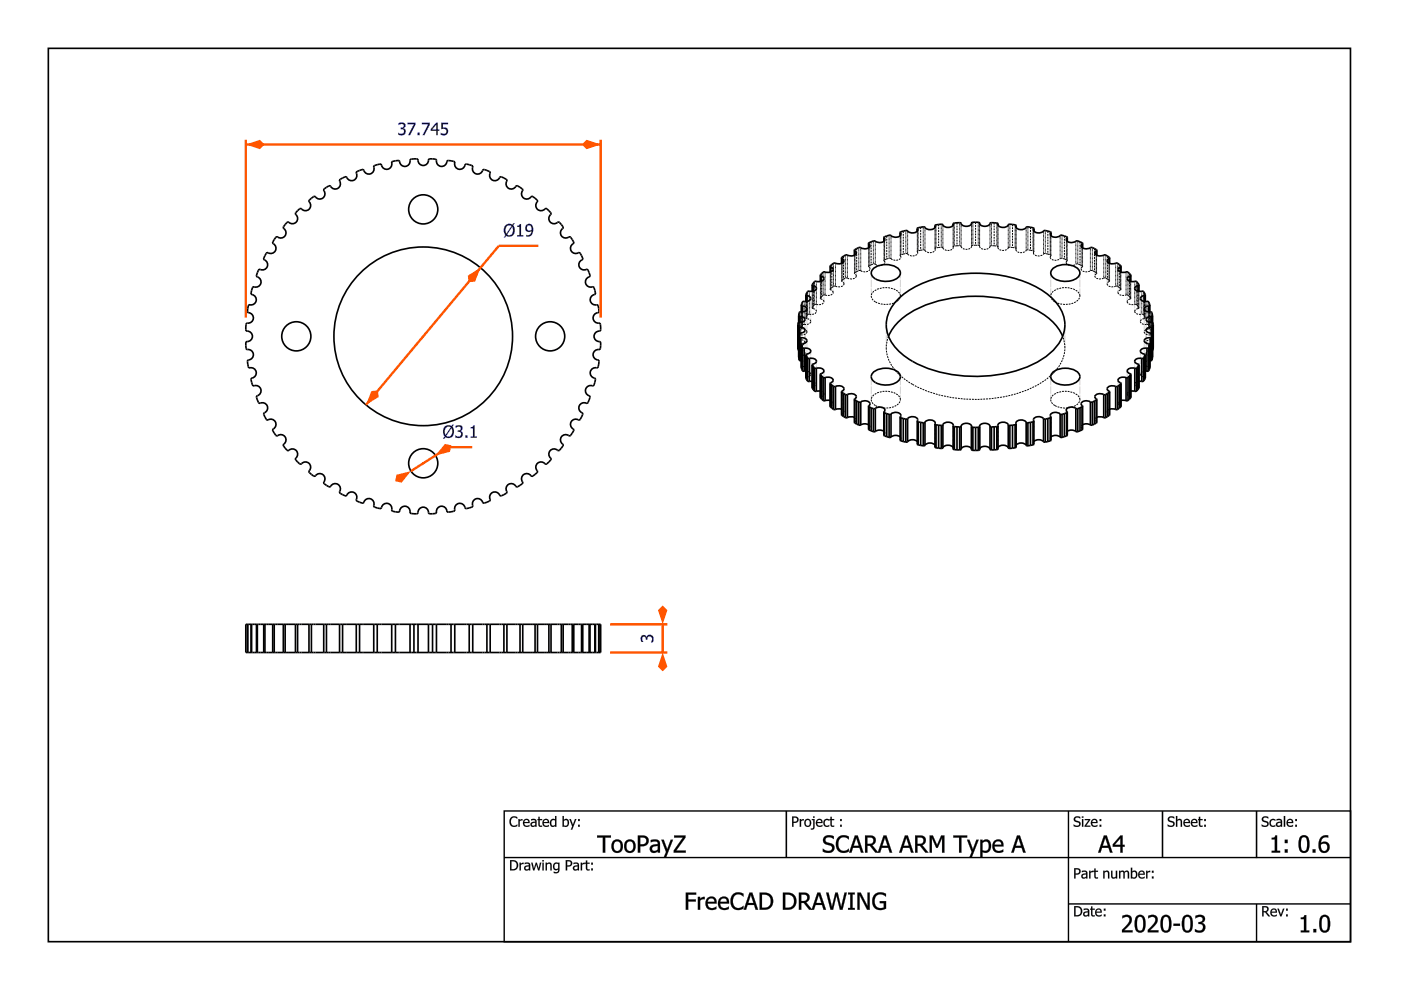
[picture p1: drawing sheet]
<svg xmlns="http://www.w3.org/2000/svg" width="297mm" height="210mm" viewBox="0 0 297 210" stroke-linecap="round" stroke-linejoin="round" font-family="sans-serif">
<path d="M106.9 171.9h179.5v27.8h-179.5zM226.5 171.9v27.8M106.9 181.8h179.5M226.5 191.7h59.9M266.4 191.7v8" fill="none" stroke="#000" stroke-width=".3"/>
<path d="M166.7 171.9v10M246.5 172v9.9M266.4 171.9v10" fill="none" stroke="#000" stroke-width=".33"/>
<g fill="#000">
<path d="M108.3 173.4l.3-.2 .6-.1 .5 .2v.3a.81 .81 0 0 0-1.1-.1 .81 .81 0 0 0-.2 1.1 .76 .76 0 0 0 1.3 .2v.3a1.11 1.11 0 0 1-1.5-.1 1.11 1.11 0 0 1 0-1.5zM109.9 173.7h.3v.2l.6-.2v.3l-.6 .1v1.2h-.3zM111.1 173.8a.7 .7 0 0 1 .9-.1 .7 .7 0 0 1 .3 .8h-1.1a.64 .64 0 0 0 .4 .5 .64 .64 0 0 0 .7-.1v.3a.9 .9 0 0 1-1.2-.2 .9 .9 0 0 1 0-1.2zM111.3 174l-.1 .3h.8l-.2-.4zM112.8 174.6a.36 .36 0 0 0 .2 .5 .36 .36 0 0 0 .5-.2v-.5zM112.6 173.7l.2-.1a.64 .64 0 0 1 1 .6v1.1h-.3v-.2a.56 .56 0 0 1-1-.1 .56 .56 0 0 1 .6-.7l.4-.1-.1-.2h-.8zM114.1 173.2h.3v.5h.5v.2h-.5l.1 1.1h.4a.38 .38 0 0 1-.3 .3 .38 .38 0 0 1-.4-.3l-.1-1.1h-.1v-.2h.1zM115.2 173.8a.7 .7 0 0 1 .9-.1 .7 .7 0 0 1 .3 .8h-1.1a.64 .64 0 0 0 .4 .5 .64 .64 0 0 0 .7-.1v.3a.9 .9 0 0 1-1.2-.2 .9 .9 0 0 1 0-1.2zM115.4 174l-.1 .3h.8l-.2-.4zM116.8 173.8a.68 .68 0 0 1 .9-.1v-.7h.3v2.3h-.3v-.2a.69 .69 0 0 1-.9 .1 .69 .69 0 0 1-.2-.9zM117 174a.56 .56 0 0 0-.1 .8 .56 .56 0 0 0 .7 .2l.1-1-.4-.1zM119.5 174.1v.9a.59 .59 0 0 0 .9-.4 .59 .59 0 0 0-.5-.7zM119.3 173h.2v.8a.64 .64 0 0 1 .8-.1 .64 .64 0 0 1 .3 .7 .72 .72 0 0 1-.2 .8 .72 .72 0 0 1-.9 0l-.2 .1zM120.7 173.7h.3l.5 1.2 .4-1.2h.3l-.9 2.2h-.3l.3-.7zM122.6 173.7h.3v.4h-.3zM122.6 174.9h.3v.4h-.3z"/>
<path d="M108.3 173.4a1.15 1.15 0 0 1 1.4-.1v.3l-.7-.3-.5 .3a.85 .85 0 0 0-.1 1 .85 .85 0 0 0 .9 .4l.4-.2v.4l-.3 .1a1.1 1.1 0 0 1-1.3-.4 1.1 1.1 0 0 1 .1-1.4zM108.3 173.4a1.1 1.1 0 0 0-.2 1.5 1.1 1.1 0 0 0 1.5 .3l.1-.4-.3 .2a.73 .73 0 0 1-.9-.1 .86 .86 0 0 1-.1-1.1 .86 .86 0 0 1 1-.4l.3 .2v-.3l-.3-.2h-.6zM109.9 173.6h.3v.3l.6-.2v.3l-.6 .1v1.2h-.3zM109.9 173.7v1.6h.3v-1.2l.6-.1v-.3l-.6 .2v-.2zM111.1 173.8a.7 .7 0 0 1 .9-.1 .7 .7 0 0 1 .3 .8h-1.1a.66 .66 0 0 0 1.1 .4v.3a.91 .91 0 0 1-1.2-.2 .91 .91 0 0 1 0-1.2zM111.1 173.9a.85 .85 0 0 0-.1 1 .85 .85 0 0 0 1 .4l.3-.1v-.3l-.3 .1a.56 .56 0 0 1-.6 0 .56 .56 0 0 1-.2-.5h1.1a.68 .68 0 0 0-.3-.8 .68 .68 0 0 0-.9 .2zM111.3 174l-.1 .3h.8l-.2-.4zM111.3 174l.5-.1 .2 .4h-.9zM112.8 174.6a.35 .35 0 0 0 .2 .5 .35 .35 0 0 0 .5-.2v-.5zM112.8 174.6l.7-.2v.5a.38 .38 0 0 1-.5 .2 .38 .38 0 0 1-.2-.5zM112.6 173.7l.2-.1a.66 .66 0 0 1 1 .6v1.1h-.3v-.2l-.2 .2a.53 .53 0 0 1-.8-.2 .53 .53 0 0 1 .3-.8l.7-.1a.5 .5 0 0 0-.4-.4 .5 .5 0 0 0-.5 .2zM112.6 173.7v.3l.7-.1 .2 .3a.68 .68 0 0 0-.8 .1 .68 .68 0 0 0-.1 .8v.1a.68 .68 0 0 0 .9-.1v.2h.3l-.2-1.5-.4-.2zM114.1 173.2h.3v.5l.5-.1v.3h-.5v.8a.33 .33 0 0 0 .2 .3 .33 .33 0 0 0 .3 0v.3a.56 .56 0 0 1-.8-.5v-.9h-.2v-.3l.2 .1zM114.1 173.2l.1 .5h-.2v.2h.2v.9a.53 .53 0 0 0 .7 .5v-.3l-.3 .1-.2-.2v-1h.5v-.2h-.5v-.5zM115.2 173.8a.7 .7 0 0 1 .9-.1 .7 .7 0 0 1 .3 .8h-1.1a.66 .66 0 0 0 1.1 .4v.3a.91 .91 0 0 1-1.2-.2 .91 .91 0 0 1 0-1.2zM115.2 173.9a.85 .85 0 0 0-.1 1 .85 .85 0 0 0 1 .4l.3-.1v-.3l-.2 .1a.56 .56 0 0 1-.7 0 .56 .56 0 0 1-.2-.5h1.1a.68 .68 0 0 0-.3-.8 .68 .68 0 0 0-.9 .2zM115.4 174l-.1 .3h.8l-.2-.4zM115.4 174l.5-.1 .3 .4h-.9zM116.8 173.8a.67 .67 0 0 1 .9-.1v-.7h.3v2.3h-.3v-.2l-.6 .2-.4-.2a1.19 1.19 0 0 1 .1-1.3zM116.8 173.9a.81 .81 0 0 0-.2 .9 .81 .81 0 0 0 .8 .5l.3-.2v.2h.3v-2.3h-.3v.7a.67 .67 0 0 0-.9 .2zM117 174a.55 .55 0 0 0-.1 .7 .55 .55 0 0 0 .7 .3l.1-1-.4-.1zM117 174l.3-.2 .4 .1v1a.51 .51 0 0 1-.7 .1 .51 .51 0 0 1-.1-.7zM119.5 174.1l.1 .9a.57 .57 0 0 0 .8-.4 .57 .57 0 0 0-.5-.7zM119.5 174.1a.51 .51 0 0 1 .7-.1 .51 .51 0 0 1 .2 .7 .52 .52 0 0 1-.9 .3zM119.3 173h.3l-.1 .8a.65 .65 0 0 1 .9-.1 .65 .65 0 0 1 .3 .7 .72 .72 0 0 1-.3 .8 .72 .72 0 0 1-.9 0l-.2 .1zM119.3 173v2.3l.2-.1a.75 .75 0 0 0 1-.1 .75 .75 0 0 0 .1-.9 .6 .6 0 0 0-.4-.5 .6 .6 0 0 0-.7 .2v-.9zM120.7 173.6h.3l.5 1.3 .4-1.3h.3l-.9 2.3h-.3l.3-.7zM120.7 173.7l.6 1.5-.3 .7h.3l.9-2.2h-.3l-.4 1.2-.5-1.2zM122.6 173.6h.3v.5h-.3zM122.6 173.7v.4h.3v-.4zM122.6 174.9h.3v.4h-.3zM122.6 174.9v.4h.3v-.4z"/>
<path d="M167.9 173.1h.6a.73 .73 0 0 1 .8 .9 .73 .73 0 0 1-1.1 .5v.8h-.3zM168.2 173.4v.8a.51 .51 0 0 0 .8-.4 .51 .51 0 0 0-.8-.4zM169.6 173.7h.2v.2l.6-.2v.3l-.6 .1v1.2h-.2zM170.7 173.8a.79 .79 0 0 1 1.1 .1 .79 .79 0 0 1 0 1.1 .79 .79 0 0 1-1.1 .1l-.2-.6zM170.9 174a.58 .58 0 0 0-.1 .8 .58 .58 0 0 0 .8 .1 .58 .58 0 0 0 .1-.7 .58 .58 0 0 0-.8-.2zM172.1 173.7h.6v1.6a.59 .59 0 0 1-.8 .6v-.3h.4l.1-.2v-1.5h-.3zM172.4 173.1h.3v.3h-.3zM173.2 173.8a.7 .7 0 0 1 .9-.1 .7 .7 0 0 1 .3 .8h-1.1a.64 .64 0 0 0 .4 .5 .64 .64 0 0 0 .7-.1v.3a.9 .9 0 0 1-1.2-.2 .9 .9 0 0 1 0-1.2zM173.4 174l-.1 .3h.8l-.2-.4zM174.8 173.8a.87 .87 0 0 1 1-.1v.4a.59 .59 0 0 0-.8 0 .59 .59 0 0 0 0 .8 .59 .59 0 0 0 .8 0v.3a.85 .85 0 0 1-1.1-.2 .85 .85 0 0 1 .1-1.2zM176.1 173.2h.2v.5h.6v.2h-.6l.1 1.1h.5a.38 .38 0 0 1-.4 .3 .38 .38 0 0 1-.4-.3v-1.1h-.2v-.2h.2zM178.1 173.7h.4v.4h-.4zM178.1 174.9h.4v.4h-.4z"/>
<path d="M167.9 173.1l1.2 .2a.65 .65 0 0 1 0 1l-.4 .2h-.5v.8h-.3zM167.9 173.1v2.2h.3v-.8l.9-.3a.66 .66 0 0 0 .1-.8 .66 .66 0 0 0-.7-.3zM168.2 173.4v.8l.7-.1 .1-.3-.1-.4zM168.2 173.3a.53 .53 0 0 1 .8 .5 .53 .53 0 0 1-.8 .4zM169.6 173.6h.3l-.1 .3 .6-.2v.3l-.6 .1 .1 1.2h-.3zM169.6 173.7v1.6h.2v-1.2l.6-.1v-.3l-.6 .2v-.2zM170.7 173.8a.8 .8 0 0 1 1.1 .1 .8 .8 0 0 1 0 1.1 .8 .8 0 0 1-1.1 .1l-.2-.6zM170.7 173.8a.8 .8 0 0 0 0 1.3 .8 .8 0 0 0 1.2-.2 .79 .79 0 0 0-.1-1 .79 .79 0 0 0-1.1-.1zM170.9 174a.56 .56 0 0 0-.1 .8 .56 .56 0 0 0 .8 .1 .56 .56 0 0 0 .1-.7 .56 .56 0 0 0-.8-.2zM170.9 174a.6 .6 0 0 1 .9 .2 .6 .6 0 0 1-.3 .9 .63 .63 0 0 1-.7-.4 .63 .63 0 0 1 .1-.7zM172.1 173.6h.6v1.7a.61 .61 0 0 1-.8 .6v-.3a.37 .37 0 0 0 .5-.4v-1.3h-.3zM172.1 173.7v.2h.3v1.4l-.1 .3h-.4l.1 .3a.52 .52 0 0 0 .7-.6v-1.6zM172.4 173.1h.3v.3h-.3zM172.4 173.1v.3h.3v-.3zM173.2 173.8a.7 .7 0 0 1 .9-.1 .7 .7 0 0 1 .3 .8h-1.1a.66 .66 0 0 0 1.1 .4v.3a.91 .91 0 0 1-1.2-.2 .91 .91 0 0 1 0-1.2zM173.2 173.9a.85 .85 0 0 0-.1 1 .85 .85 0 0 0 1 .4l.3-.1v-.3l-.3 .1a.56 .56 0 0 1-.6 0 .56 .56 0 0 1-.2-.5h1.1a.68 .68 0 0 0-.3-.8 .68 .68 0 0 0-.9 .2zM173.4 174l-.1 .3h.8l-.2-.4zM173.4 174l.5-.1 .2 .4h-.9zM174.8 173.8a.88 .88 0 0 1 1-.1v.4a.58 .58 0 0 0-.8 0 .58 .58 0 0 0 0 .8 .58 .58 0 0 0 .8 0v.3l-.2 .1a.85 .85 0 0 1-1-.4 .85 .85 0 0 1 .2-1.1zM174.8 173.9a.84 .84 0 0 0-.1 1.1 .84 .84 0 0 0 1.1 .2v-.3a.6 .6 0 0 1-1-.3 .6 .6 0 0 1 .7-.7l.3 .2v-.3a.85 .85 0 0 0-1 .1zM176.1 173.2h.3l-.1 .5 .6-.1v.3h-.6l.1 .8a.33 .33 0 0 0 .1 .3 .33 .33 0 0 0 .4 0v.3a.56 .56 0 0 1-.8-.5v-.9h-.2v-.3l.2 .1zM176.1 173.2v.5h-.2v.2h.2v.9a.53 .53 0 0 0 .7 .5l.1-.3-.4 .1-.2-.2v-1h.6v-.2h-.6v-.5zM178.1 173.6h.4v.5h-.4zM178.1 173.7v.4h.4v-.4zM178.1 174.9h.4v.4h-.4zM178.1 174.9v.4h.4v-.4z"/>
<path d="M227.9 173.3l.8-.2 .3 .1v.4a.59 .59 0 0 0-.6-.3 .59 .59 0 0 0-.4 .5l.2 .2a.72 .72 0 0 1 .9 .9 .72 .72 0 0 1-1.2 .4l-.3-.1v-.4a.64 .64 0 0 0 .7 .3 .64 .64 0 0 0 .5-.5l-.8-.3a.58 .58 0 0 1-.1-1zM229.4 173.7h.3v1.6h-.3zM229.4 173.1h.3v.3h-.3zM230 173.7h1.1l-.8 1.4h.9v.2h-1.2l.8-1.4h-.8zM231.5 173.8a.7 .7 0 0 1 .9-.1 .7 .7 0 0 1 .3 .8h-1.1a.64 .64 0 0 0 .4 .5 .64 .64 0 0 0 .7-.1v.3a.9 .9 0 0 1-1.2-.2 .9 .9 0 0 1 0-1.2zM231.7 174l-.1 .3h.8l-.2-.4zM233.1 173.7h.4v.4h-.4zM233.1 174.9h.4v.4h-.4z"/>
<path d="M227.8 173.2l.4-.1a.55 .55 0 0 1 .6 0 .55 .55 0 0 1 .2 .5 .56 .56 0 0 0-.6-.3 .56 .56 0 0 0-.4 .5l.2 .2a.71 .71 0 0 1 .9 .7 .71 .71 0 0 1-1 .6l-.5-.1 .1-.4a.7 .7 0 0 0 1.1-.1l-.1-.3-.7-.1a.59 .59 0 0 1-.2-1.1zM227.9 173.3a.61 .61 0 0 0-.1 .8l.7 .3a.35 .35 0 0 1 .3 .3 .35 .35 0 0 1-.3 .4h-.3l-.6-.3v.3a1.23 1.23 0 0 0 1.3 0 .61 .61 0 0 0-.2-1h-.1a.46 .46 0 0 1-.6-.5 .46 .46 0 0 1 .7-.2l.3 .2v-.4l-.3-.1zM229.4 173.6h.3v1.7h-.3zM229.4 173.7v1.6h.3v-1.6zM229.4 173.1h.3v.3h-.3zM229.4 173.1v.3h.3v-.3zM230 173.6h1.2v.3l-.9 1.2 .9-.1v.3h-1.3v-.2l.9-1.2h-.8zM230 173.7v.2h.8l-.8 1.2v.2h1.2v-.2h-.9l.8-1.4zM231.5 173.8a.7 .7 0 0 1 .9-.1 .7 .7 0 0 1 .3 .8h-1.1a.66 .66 0 0 0 1.1 .4v.3a.91 .91 0 0 1-1.2-.2 .91 .91 0 0 1 0-1.2zM231.5 173.9a.85 .85 0 0 0-.1 1 .85 .85 0 0 0 1 .4l.3-.1v-.3l-.3 .1a.56 .56 0 0 1-.6 0 .56 .56 0 0 1-.2-.5h1.1a.68 .68 0 0 0-.3-.8 .68 .68 0 0 0-.9 .2zM231.7 174l-.1 .3h.8l-.2-.4zM231.7 174l.5-.1 .2 .4h-.9zM233.1 173.6h.4v.5h-.4zM233.1 173.7v.4h.4v-.4zM233.1 174.9h.4v.4h-.4zM233.1 174.9v.4h.4v-.4z"/>
<path d="M247.8 173.3l.9-.2 .3 .1v.4a.59 .59 0 0 0-.6-.3 .59 .59 0 0 0-.5 .5l.3 .2a.72 .72 0 0 1 .8 .9 .72 .72 0 0 1-1.1 .4l-.3-.1v-.4a.64 .64 0 0 0 .6 .3 .64 .64 0 0 0 .5-.5l-.7-.3a.58 .58 0 0 1-.2-1zM249.3 173h.3v.8a.56 .56 0 0 1 .7-.2 .56 .56 0 0 1 .3 .6v1.1h-.3v-1a.38 .38 0 0 0-.3-.5 .38 .38 0 0 0-.4 .3v1.2h-.3zM251.1 173.8a.7 .7 0 0 1 .9-.1 .7 .7 0 0 1 .3 .8h-1.1a.64 .64 0 0 0 .4 .5 .64 .64 0 0 0 .7-.1v.3a.9 .9 0 0 1-1.2-.2 .9 .9 0 0 1 0-1.2zM251.3 174l-.1 .3h.8l-.2-.4zM252.7 173.8a.7 .7 0 0 1 .9-.1 .7 .7 0 0 1 .3 .8h-1.1a.64 .64 0 0 0 .4 .5 .64 .64 0 0 0 .7-.1v.3a.9 .9 0 0 1-1.2-.2 .9 .9 0 0 1 0-1.2zM252.9 174l-.1 .3h.8l-.2-.4zM254.2 173.2h.3v.5h.5v.2h-.5v1.1h.5a.38 .38 0 0 1-.4 .3 .38 .38 0 0 1-.4-.3v-1.1h-.2v-.2h.2zM255.3 173.7h.4v.4h-.4zM255.3 174.9h.4v.4h-.4z"/>
<path d="M247.8 173.2l.3-.1a.55 .55 0 0 1 .6 0 .55 .55 0 0 1 .3 .5h-.1a.56 .56 0 0 0-.5-.3 .56 .56 0 0 0-.5 .5l.3 .2a.71 .71 0 0 1 .9 .7 .71 .71 0 0 1-1 .6l-.5-.1v-.4a.7 .7 0 0 0 1.1-.1l-.1-.3-.6-.1a.59 .59 0 0 1-.2-1.1zM247.8 173.3a.61 .61 0 0 0-.1 .8l.8 .3a.35 .35 0 0 1 .3 .3 .35 .35 0 0 1-.3 .4h-.4l-.5-.3v.3a1.23 1.23 0 0 0 1.3 0 .61 .61 0 0 0-.3-1h-.1a.46 .46 0 0 1-.6-.5 .46 .46 0 0 1 .8-.2l.3 .2v-.4l-.3-.1zM249.3 173h.3v.8a.56 .56 0 0 1 .7-.2 .56 .56 0 0 1 .3 .6v1.1h-.3v-1.3l-.3-.1-.4 .2v1.2h-.3zM249.3 173v2.3h.3v-1.2a.41 .41 0 0 1 .5-.3 .41 .41 0 0 1 .3 .6l-.1 .9h.3v-1.1a.55 .55 0 0 0-.4-.5 .55 .55 0 0 0-.6 .2v-.9zM251.1 173.8a.7 .7 0 0 1 .9-.1 .7 .7 0 0 1 .3 .8h-1.1a.66 .66 0 0 0 1.1 .4v.3a.91 .91 0 0 1-1.2-.2 .91 .91 0 0 1 0-1.2zM251.1 173.9a.85 .85 0 0 0-.1 1 .85 .85 0 0 0 1 .4l.3-.1v-.3l-.3 .1a.56 .56 0 0 1-.6 0 .56 .56 0 0 1-.2-.5h1.1a.68 .68 0 0 0-.3-.8 .68 .68 0 0 0-.9 .2zM251.3 174l-.1 .3h.8l-.2-.4zM251.3 174l.5-.1 .2 .4h-.8zM252.7 173.8a.7 .7 0 0 1 .9-.1 .7 .7 0 0 1 .3 .8h-1.1a.66 .66 0 0 0 1.1 .4v.3a.91 .91 0 0 1-1.2-.2 .91 .91 0 0 1 0-1.2zM252.7 173.9a.85 .85 0 0 0-.1 1 .85 .85 0 0 0 1 .4l.3-.1v-.3l-.3 .1a.56 .56 0 0 1-.6 0 .56 .56 0 0 1-.2-.5h1.1a.68 .68 0 0 0-.4-.8 .68 .68 0 0 0-.8 .2zM252.9 174l-.1 .3h.8l-.2-.4zM252.9 174l.5-.1 .2 .4h-.9zM254.2 173.2h.3v.5l.5-.1v.3h-.5v.8a.33 .33 0 0 0 .1 .3 .33 .33 0 0 0 .4 0v.3a.56 .56 0 0 1-.8-.5v-.9h-.2v-.3l.2 .1zM254.2 173.2v.5h-.2v.2h.2v.9a.53 .53 0 0 0 .8 .5v-.3l-.4 .1-.1-.2v-1h.5v-.2h-.5v-.5zM255.3 173.6h.4v.5h-.4zM255.3 173.7v.4h.4v-.4zM255.3 174.9h.4v.4h-.4zM255.3 174.9v.4h.4v-.4z"/>
<path d="M267.7 173.3l.9-.2 .3 .1v.4a.59 .59 0 0 0-.6-.3 .59 .59 0 0 0-.5 .5l.3 .2a.72 .72 0 0 1 .9 .9 .72 .72 0 0 1-1.2 .4l-.3-.1v-.4a.64 .64 0 0 0 .7 .3 .64 .64 0 0 0 .5-.5l-.8-.3a.58 .58 0 0 1-.2-1zM269.4 173.8a.87 .87 0 0 1 1-.1v.4a.59 .59 0 0 0-.8 0 .59 .59 0 0 0 0 .8 .59 .59 0 0 0 .8 0v.3a.85 .85 0 0 1-1.2-.2 .85 .85 0 0 1 .2-1.2zM270.9 174.6a.36 .36 0 0 0 .2 .5 .36 .36 0 0 0 .4-.2v-.5zM270.7 173.7l.2-.1a.64 .64 0 0 1 .9 .6v1.1h-.3v-.2a.56 .56 0 0 1-.9-.1 .56 .56 0 0 1 .5-.7l.4-.1v-.2h-.8zM272.2 173h.3v2.3h-.3zM273 173.8a.7 .7 0 0 1 .8-.1 .7 .7 0 0 1 .4 .8h-1.2a.64 .64 0 0 0 .5 .5 .64 .64 0 0 0 .6-.1v.3a.9 .9 0 0 1-1.1-.2 .9 .9 0 0 1 0-1.2zM273.2 174l-.2 .3h.9l-.2-.4zM274.6 173.7h.4v.4h-.4zM274.6 174.9h.4v.4h-.4z"/>
<path d="M267.7 173.2l.3-.1a.55 .55 0 0 1 .6 0 .55 .55 0 0 1 .3 .5 .56 .56 0 0 0-.6-.3 .56 .56 0 0 0-.4 .5l.2 .2a.71 .71 0 0 1 .9 .7 .71 .71 0 0 1-1 .6l-.5-.1v-.4a.7 .7 0 0 0 1.2-.1l-.2-.3-.6-.1a.59 .59 0 0 1-.2-1.1zM267.7 173.3a.61 .61 0 0 0 0 .8l.7 .3a.35 .35 0 0 1 .3 .3 .35 .35 0 0 1-.3 .4h-.4l-.5-.3v.3a1.23 1.23 0 0 0 1.3 0 .61 .61 0 0 0-.3-1h-.1a.46 .46 0 0 1-.6-.5 .46 .46 0 0 1 .8-.2l.3 .2v-.4l-.3-.1zM269.4 173.8a.88 .88 0 0 1 1-.1v.4a.58 .58 0 0 0-.8 0 .58 .58 0 0 0 0 .8 .58 .58 0 0 0 .8 0v.3l-.2 .1a.85 .85 0 0 1-1-.4 .85 .85 0 0 1 .2-1.1zM269.4 173.9a.84 .84 0 0 0-.1 1.1 .84 .84 0 0 0 1.1 .2v-.3a.6 .6 0 0 1-1-.3 .6 .6 0 0 1 .7-.7l.3 .2v-.3a.85 .85 0 0 0-1 .1zM270.9 174.6a.35 .35 0 0 0 .2 .5 .35 .35 0 0 0 .4-.2v-.5zM270.9 174.6l.7-.2v.5a.38 .38 0 0 1-.5 .2 .38 .38 0 0 1-.2-.5zM270.6 173.7l.3-.1a.66 .66 0 0 1 .9 .6v1.1h-.3v-.2l-.1 .2a.53 .53 0 0 1-.8-.2 .53 .53 0 0 1 .2-.8l.7-.1a.5 .5 0 0 0-.3-.4 .5 .5 0 0 0-.5 .2zM270.7 173.7v.3l.7-.1 .2 .3a.68 .68 0 0 0-.8 .1 .68 .68 0 0 0-.2 .8l.1 .1a.68 .68 0 0 0 .9-.1l-.1 .2h.3l-.1-1.5-.4-.2zM272.2 173h.3v2.3h-.3zM272.2 173v2.3h.3v-2.3zM273 173.8a.7 .7 0 0 1 .9-.1 .7 .7 0 0 1 .3 .8h-1.2a.66 .66 0 0 0 1.1 .4l.1 .3a.91 .91 0 0 1-1.2-.2 .91 .91 0 0 1 0-1.2zM273 173.9a.85 .85 0 0 0-.1 1 .85 .85 0 0 0 1 .4l.2-.1v-.3l-.2 .1a.56 .56 0 0 1-.6 0 .56 .56 0 0 1-.3-.5h1.2a.68 .68 0 0 0-.4-.8 .68 .68 0 0 0-.8 .2zM273.2 174l-.2 .3h.9l-.2-.4zM273.2 174l.5-.1 .2 .4h-.9zM274.6 173.6h.4v.5h-.4zM274.6 173.7v.4h.4v-.4zM274.6 174.9h.4v.4h-.4zM274.6 174.9v.4h.4v-.4z"/>
<path d="M108.1 182.4a1.53 1.53 0 0 1 1.6 .4 1.11 1.11 0 0 1 0 1.2 1.11 1.11 0 0 1-1.1 .5h-.5zM108.4 182.6v1.7a.88 .88 0 0 0 1.2-.8 .88 .88 0 0 0-1.2-.9zM110.2 182.9h.2v.3l.6-.3v.3l-.6 .2v1.1h-.2zM111.5 183.9a.36 .36 0 0 0 .2 .5 .36 .36 0 0 0 .4-.3v-.4zM111.2 182.9h.3a.64 .64 0 0 1 .9 .5v1.1h-.3v-.1a.56 .56 0 0 1-.9-.1 .56 .56 0 0 1 .5-.8h.4v-.3h-.9zM112.6 182.9h.3l.3 1.3 .4-1.3h.2l.4 1.3 .3-1.3h.3l-.5 1.6h-.2l-.4-1.2-.4 1.2h-.3zM115 182.9h.3v1.6h-.3zM115 182.4h.3v.2h-.3zM115.7 182.9h.3v.2a.56 .56 0 0 1 .6-.2 .56 .56 0 0 1 .4 .6v1h-.3v-1a.38 .38 0 0 0-.3-.4 .38 .38 0 0 0-.4 .2v1.2h-.3zM117.7 183.3a.54 .54 0 0 0-.1 .8 .54 .54 0 0 0 .7 0v-.9l-.3-.1zM117.5 183.1a.68 .68 0 0 1 .8-.1l.3-.1v1.5a.81 .81 0 0 1-1.2 .7v-.3a.58 .58 0 0 0 .6 .1 .58 .58 0 0 0 .3-.6 .71 .71 0 0 1-.9 0 .71 .71 0 0 1-.1-.9zM120 182.4h.5a.73 .73 0 0 1 .8 .8 .73 .73 0 0 1-1.1 .5v.8h-.2zM120.2 182.6v.9a.51 .51 0 0 0 .8-.4 .51 .51 0 0 0-.8-.5zM121.8 183.9a.36 .36 0 0 0 .2 .5 .36 .36 0 0 0 .5-.3v-.4zM121.6 182.9h.2a.64 .64 0 0 1 1 .5v1.1h-.3v-.1a.56 .56 0 0 1-1-.1 .56 .56 0 0 1 .6-.8h.4l-.1-.3h-.8zM123.1 182.9h.3v.3l.6-.3v.3l-.6 .2v1.1h-.3zM124.2 182.4h.3v.5h.5v.2h-.5v1.1l.5 .1a.38 .38 0 0 1-.4 .3 .38 .38 0 0 1-.3-.3l-.1-1.2h-.2v-.2h.2zM125.3 182.9h.4v.4h-.4zM125.3 184.1h.4v.4h-.4z"/>
<path d="M108.1 182.4a1.46 1.46 0 0 1 1.7 .5 1.11 1.11 0 0 1-.1 1.2 1.11 1.11 0 0 1-1.1 .5h-.5zM108.1 182.4v2.1l1.3-.1a1.19 1.19 0 0 0 0-1.9zM108.4 182.6v1.7a.86 .86 0 0 0 1.1-.8 .86 .86 0 0 0-1.1-.9zM108.4 182.6l.8 .1a.94 .94 0 0 1 .1 1.5l-.9 .1zM110.1 182.9h.3v.3l.6-.3v.3l-.6 .2v1.2h-.3zM110.2 182.9v1.6h.2v-1.1l.6-.2v-.3l-.6 .3v-.3zM111.5 183.9a.35 .35 0 0 0 .2 .5 .35 .35 0 0 0 .4-.3v-.4zM111.5 183.8l.7-.1v.4a.38 .38 0 0 1-.5 .2 .38 .38 0 0 1-.2-.5zM111.2 182.9h.3a.66 .66 0 0 1 .9 .5v1.2h-.3v-.2l-.2 .1a.53 .53 0 0 1-.7-.2 .53 .53 0 0 1 .2-.7l.7-.1a.5 .5 0 0 0-.3-.4 .5 .5 0 0 0-.6 .1zM111.2 182.9v.3l.8-.1 .2 .4a.68 .68 0 0 0-.8 .1 .68 .68 0 0 0-.2 .8h.1a.68 .68 0 0 0 .9-.1l-.1 .2h.3l-.1-1.4-.4-.2zM112.6 182.9h.3l.3 1.3 .4-1.3h.2l.4 1.3 .3-1.3h.3l-.4 1.7h-.3l-.4-1.3-.4 1.3h-.3zM112.6 182.9l.4 1.6h.3l.4-1.3 .4 1.3h.2l.5-1.6h-.3l-.3 1.3-.4-1.3h-.2l-.4 1.3-.3-1.3zM115 182.9h.3v1.7h-.3zM115 182.9v1.6h.3v-1.6zM115 182.3h.3v.4h-.3zM115 182.4v.2h.3v-.2zM115.7 182.9h.3v.2a.56 .56 0 0 1 .6-.2 .56 .56 0 0 1 .4 .6v1.1h-.3l-.1-1.4-.2-.1-.4 .2v1.3h-.3zM115.7 182.9v1.6h.3l-.1-1.2a.41 .41 0 0 1 .6-.2 .41 .41 0 0 1 .2 .5v.9h.3v-1a.55 .55 0 0 0-.4-.6 .55 .55 0 0 0-.7 .2l.1-.2zM117.7 183.3a.53 .53 0 0 0-.1 .7 .53 .53 0 0 0 .7 .1v-.9l-.3-.1zM117.6 183.3l.4-.2 .4 .1v.9a.54 .54 0 0 1-.8 0 .54 .54 0 0 1 0-.7zM117.4 183.1a.67 .67 0 0 1 .9-.1l.3-.1v1.5a.86 .86 0 0 1-1.2 .7v-.3l.5 .1 .4-.1v-.5a.69 .69 0 0 1-.9 .1 .69 .69 0 0 1-.2-.9zM117.5 183.1a.76 .76 0 0 0-.2 1 .76 .76 0 0 0 .9 .3l.2-.1a.55 .55 0 0 1-.3 .6 .55 .55 0 0 1-.7-.1v.3a.8 .8 0 0 0 1.2-.7v-1.5l-.3 .1a.67 .67 0 0 0-.8 .1zM119.9 182.4l1.2 .1a.65 .65 0 0 1 0 1l-.4 .2h-.5l.1 .9h-.4zM120 182.4v2.1h.2v-.8l.9-.2a.66 .66 0 0 0 .1-.8 .66 .66 0 0 0-.7-.3zM120.2 182.6v.9l.7-.1 .1-.4-.1-.3zM120.2 182.6a.53 .53 0 0 1 .8 .4 .53 .53 0 0 1-.8 .5zM121.8 183.9a.35 .35 0 0 0 .2 .5 .35 .35 0 0 0 .5-.3v-.4zM121.8 183.8l.7-.1v.4a.38 .38 0 0 1-.5 .2 .38 .38 0 0 1-.2-.5zM121.6 182.9h.2a.66 .66 0 0 1 1 .5v1.2h-.3v-.2l-.2 .1a.53 .53 0 0 1-.8-.2 .53 .53 0 0 1 .3-.7l.7-.1a.5 .5 0 0 0-.4-.4 .5 .5 0 0 0-.5 .1zM121.6 182.9v.3l.7-.1 .2 .4a.68 .68 0 0 0-.8 .1 .68 .68 0 0 0-.1 .8 .68 .68 0 0 0 .9-.1v.2h.3l-.2-1.4-.4-.2zM123.1 182.9h.3v.3l.6-.3v.3l-.6 .2v1.2h-.3zM123.1 182.9v1.6h.3v-1.1l.6-.2v-.3l-.6 .3v-.3zM124.2 182.4h.3v.5h.5v.3l-.5-.1v.8a.33 .33 0 0 0 .1 .4 .33 .33 0 0 0 .4 0v.2a.56 .56 0 0 1-.8-.5v-.9l-.2 .1v-.3h.2zM124.2 182.4v.5h-.2v.2h.2v.9a.53 .53 0 0 0 .8 .5v-.2h-.3l-.2-.1v-1.1h.5v-.2h-.5v-.5zM125.3 182.9h.4v.4h-.4zM125.3 182.9v.4h.4v-.4zM125.3 184.1h.4v.5h-.4zM125.3 184.1v.4h.4v-.4z"/>
<path d="M126.6 177.1h2.9v.5h-1.2v3.2h-.5v-3.2h-1.2zM126.6 177.1v.5h1.2v3.2h.5v-3.2h1.2v-.5zM130 178.3a1.29 1.29 0 0 1 1.6-.1 1.29 1.29 0 0 1 .5 1.5 1.27 1.27 0 0 1-1.6 1.1 1.27 1.27 0 0 1-.9-1.7zM130 178.4a1.43 1.43 0 0 0-.3 1.6 1.43 1.43 0 0 0 1.5 .8 1.47 1.47 0 0 0 .8-1.5 1.47 1.47 0 0 0-1.1-1.3zM130.3 178.6a1.16 1.16 0 0 0 .6 1.8 1.08 1.08 0 0 0 .7-1 1.08 1.08 0 0 0-.7-1zM130.3 178.6a.79 .79 0 0 1 1-.1 .79 .79 0 0 1 .3 .9 .81 .81 0 0 1-.7 1.1 .81 .81 0 0 1-.8-1.1zM132.6 178.3a1.29 1.29 0 0 1 1.7-.1 1.29 1.29 0 0 1 .5 1.5 1.27 1.27 0 0 1-1.6 1.1 1.27 1.27 0 0 1-.9-1.7zM132.7 178.4a1.43 1.43 0 0 0-.3 1.6 1.43 1.43 0 0 0 1.5 .8 1.47 1.47 0 0 0 .8-1.5 1.47 1.47 0 0 0-1.2-1.3zM133 178.6a1.16 1.16 0 0 0 .5 1.8 1.08 1.08 0 0 0 .8-1 1.08 1.08 0 0 0-.8-1zM133 178.6a.79 .79 0 0 1 1-.1 .79 .79 0 0 1 .3 .9 .81 .81 0 0 1-.8 1.1 .81 .81 0 0 1-.7-1.1zM135.2 177.1h1.3l.6 .3a1.06 1.06 0 0 1 .3 1.5 1.54 1.54 0 0 1-1.7 .5l.1 1.4h-.6zM135.2 177.1v3.7h.5v-1.4a1.96 1.96 0 0 0 1.5-.4 1.13 1.13 0 0 0 .2-1.3 1.13 1.13 0 0 0-1.2-.5zM135.7 177.6v1.4l1.1-.2a.78 .78 0 0 0 0-1.1zM135.7 177.5a.93 .93 0 0 1 1.3 .9 1.01 1.01 0 0 1-1.3 .6zM138.4 179.7a.54 .54 0 0 0 .1 .7 .54 .54 0 0 0 .8-.2l.2-.1v-.8l-.8 .2zM138.3 179.6l1.2-.3v.8a.72 .72 0 0 1-.7 .3 .72 .72 0 0 1-.6-.4zM138 178.1l.7-.1a.99 .99 0 0 1 1.3 .9v1.9h-.6l.1-.3-.4 .2a.89 .89 0 0 1-1.3-.3 .89 .89 0 0 1 .5-1.2l1.2-.2-.1-.2a1.14 1.14 0 0 0-1.4-.2zM138 178.1v.5l.6-.2 .7 .1 .2 .5h-.3a1.08 1.08 0 0 0-1.3 1.3l.1 .3a1.14 1.14 0 0 0 1.5-.2v.4h.4v-1.9l-.2-.6-.6-.3zM140.2 178h.5l.8 2.1 .7-2.1h.5l-1.5 3.8h-.5l.5-1.2zM140.2 178.1l1 2.5-.5 1.2h.5l1.5-3.7h-.5l-.7 2-.8-2zM142.9 177.1h2.5v.5l-2 2.7h2v.5h-2.6v-.5l2-2.7h-1.9zM142.9 177.1v.5h1.9l-1.9 2.7v.5h2.5v-.5l-2.1 .1 2-2.8v-.5z"/>
<path d="M126.6 177.1h2.9v.5h-1.2v3.2h-.5v-3.2h-1.2zM130 178.4a1.27 1.27 0 0 1 1.6-.2 1.27 1.27 0 0 1 .4 1.5 1.25 1.25 0 0 1-1.5 1.1 1.25 1.25 0 0 1-.8-1.7zM130.3 178.6a1.18 1.18 0 0 0 .6 1.9 1.1 1.1 0 0 0 .7-1.1 1.1 1.1 0 0 0-.7-1zM132.7 178.4a1.27 1.27 0 0 1 1.6-.2 1.27 1.27 0 0 1 .4 1.5 1.25 1.25 0 0 1-1.5 1.1 1.25 1.25 0 0 1-.8-1.7zM133 178.6a1.18 1.18 0 0 0 .5 1.9 1.1 1.1 0 0 0 .8-1.1 1.1 1.1 0 0 0-.8-1zM135.2 177.1h1a1.16 1.16 0 0 1 1.3 1.2 1.16 1.16 0 0 1-1.4 1.1h-.4v1.4h-.5zM135.7 177.6v1.4a.9 .9 0 0 0 1.3-.9 .97 .97 0 0 0-1.3-.5zM138.4 179.6a.57 .57 0 0 0 .1 .8 .57 .57 0 0 0 .8-.2l.2-.1v-.8zM138 178.1l.7-.1a.97 .97 0 0 1 1.2 .9v1.9h-.4v-.3a.93 .93 0 0 1-1.7-.1 .93 .93 0 0 1 1-1.4h.7a.71 .71 0 0 0-.5-.6 .71 .71 0 0 0-.7 .1l-.3 .1zM140.2 178.1h.5l.8 2 .7-2h.5l-1.5 3.7h-.5l.5-1.2zM142.9 177.1h2.4v.5l-1.9 2.7h2v.5h-2.5v-.5l1.9-2.7h-1.9z"/>
<path d="M145.4 189.3h2.2v.4h-1.7v1h1.6v.4h-1.6v1.8h-.5zM148 190.2h.4v.4l.5-.3 .5-.1v.5h-.4l-.6 .3v1.9h-.4zM149.9 190.5a1.16 1.16 0 0 1 1.5-.3 1.16 1.16 0 0 1 .5 1.4h-1.9a1.07 1.07 0 0 0 .8 .9 1.07 1.07 0 0 0 1.1-.3v.5a1.49 1.49 0 0 1-2-.2 1.49 1.49 0 0 1 0-2zM150.3 190.7l-.3 .5h1.5a.69 .69 0 0 0-.4-.7 .69 .69 0 0 0-.8 .2zM152.6 190.5a1.16 1.16 0 0 1 1.4-.3 1.16 1.16 0 0 1 .6 1.4h-1.9a1.07 1.07 0 0 0 .7 .9 1.07 1.07 0 0 0 1.1-.3v.5a1.49 1.49 0 0 1-2-.2 1.49 1.49 0 0 1 .1-2zM152.9 190.7l-.2 .5h1.4a.69 .69 0 0 0-.4-.7 .69 .69 0 0 0-.8 .2zM155.3 189.7a1.89 1.89 0 0 1 2.3-.2v.6a1.29 1.29 0 0 0-1.6-.4 1.29 1.29 0 0 0-.6 1.6 1.25 1.25 0 0 0 .8 1.2 1.25 1.25 0 0 0 1.4-.4v.5a1.78 1.78 0 0 1-2.1 0 1.78 1.78 0 0 1-.6-2.1zM158.9 189.3h.6l1.2 3.6h-.5l-.3-1h-1.4l-.3 1h-.5zM159.2 189.8l-.6 1.7h1.2zM161.1 189.3h.8a1.82 1.82 0 0 1 2 1.8 1.82 1.82 0 0 1-2 1.8h-.8zM161.5 189.7v2.8a1.46 1.46 0 0 0 1.9-1.4 1.46 1.46 0 0 0-1.9-1.4zM166 189.3h.8a1.82 1.82 0 0 1 2.1 1.8 1.82 1.82 0 0 1-2.1 1.8h-.8zM166.5 189.7v2.8a1.46 1.46 0 0 0 1.9-1.4 1.46 1.46 0 0 0-1.9-1.4zM169.4 189.3h.9a1.06 1.06 0 0 1 1.3 .7 1.06 1.06 0 0 1-.7 1.3l1.3 1.6h-.6l-1.2-1.5h-.5v1.5h-.5zM169.9 189.7v1.3a.88 .88 0 0 0 1.3-.7 .64 .64 0 0 0-.9-.6zM173.3 189.3h.6l1.2 3.6h-.5l-.3-1h-1.4l-.3 1h-.5zM173.6 189.8l-.6 1.7h1.2zM175.2 189.3h.5l.7 3 .7-3h.5l.7 3 .8-3h.4l-.9 3.6h-.5l-.8-3-.7 3h-.5zM179.8 189.3h1.4v.3h-.4v2.9h.4v.4h-1.4v-.4h.5v-2.9h-.5zM181.8 189.3h.7l1.4 2.8v-2.8h.5v3.6h-.6l-1.6-3.1v3.1h-.4zM185.4 189.7a2.09 2.09 0 0 1 2.4-.2v.6a1.42 1.42 0 0 0-1.8-.2 1.42 1.42 0 0 0-.5 1.8 1.29 1.29 0 0 0 1.9 .7v-.9h-.9v-.4h1.4v1.5a1.9 1.9 0 0 1-2.5-.1 1.9 1.9 0 0 1-.3-2.4z"/>
<path d="M145.4 189.2h2.2v.5h-1.7v1h1.6v.5l-1.6-.1v1.8h-.5zM145.4 189.3v3.6h.5v-1.8h1.6v-.4h-1.6v-1h1.7v-.4zM147.9 190.1h.6l-.1 .5 .5-.4h.5v.5h-.4l-.6 .3 .1 1.9h-.6zM148 190.2v2.7h.4v-2l.6-.3 .4 .1v-.5l-.5 .1-.5 .3v-.4zM149.9 190.5a1.17 1.17 0 0 1 1.5-.3 1.17 1.17 0 0 1 .5 1.4h-1.9a1.05 1.05 0 0 0 .8 .9 1.05 1.05 0 0 0 1.1-.3v.5a1.64 1.64 0 0 1-2.3-.6v-.9zM149.9 190.5a1.42 1.42 0 0 0-.2 1.8 1.42 1.42 0 0 0 1.8 .5l.4-.1v-.5l-.4 .2a.93 .93 0 0 1-1 .1 .93 .93 0 0 1-.5-1l1.9 .1a1.14 1.14 0 0 0-.5-1.4 1.14 1.14 0 0 0-1.5 .3zM150.3 190.7l-.3 .5h1.5a.67 .67 0 0 0-.4-.7 .67 .67 0 0 0-.8 .2zM150.3 190.7a.78 .78 0 0 1 1 0l.2 .5h-1.5zM152.6 190.5a1.17 1.17 0 0 1 1.4-.3 1.17 1.17 0 0 1 .6 1.4h-1.9a1.05 1.05 0 0 0 .7 .9 1.05 1.05 0 0 0 1.1-.3v.5a1.64 1.64 0 0 1-2.2-.6l-.1-.9zM152.6 190.5a1.42 1.42 0 0 0-.2 1.8 1.42 1.42 0 0 0 1.7 .5l.4-.1v-.5l-.4 .2a.93 .93 0 0 1-1 .1 .93 .93 0 0 1-.4-1l1.8 .1a1.14 1.14 0 0 0-.5-1.4 1.14 1.14 0 0 0-1.4 .3zM152.9 190.7l-.2 .5h1.4a.67 .67 0 0 0-.4-.7 .67 .67 0 0 0-.8 .2zM152.9 190.7a.78 .78 0 0 1 1.1 0l.2 .5h-1.5zM155.3 189.7a1.91 1.91 0 0 1 2.4-.2v.6l-.5-.3a1.19 1.19 0 0 0-1.5 .2 1.71 1.71 0 0 0 .6 2.5l.9-.1 .5-.4v.7l-.6 .1a1.69 1.69 0 0 1-1.8-.3 1.69 1.69 0 0 1-.4-1.7zM155.3 189.7a2 2 0 0 0 1 3.2l1.3-.3v-.5l-.3 .2a1.24 1.24 0 0 1-1.6-.1 1.58 1.58 0 0 1 .8-2.6l.5 .1 .6 .4v-.6l-.6-.2a1.72 1.72 0 0 0-1.7 .4zM158.9 189.2h.6l1.3 3.7h-.6l-.3-1h-1.4l-.3 1h-.5zM158.9 189.3l-1.2 3.6h.5l.3-1.1h1.4l.3 1.1h.5l-1.2-3.6zM159.2 189.8l-.6 1.7h1.2zM159.2 189.7l.6 1.8h-1.2zM161 189.2h.9a1.85 1.85 0 0 1 2.1 1.9 1.85 1.85 0 0 1-2.1 1.8h-.9zM161.1 189.3v3.6l1.3-.1 .8-.2a1.99 1.99 0 0 0 0-3.1l-.7-.2zM161.5 189.7v2.7a1.44 1.44 0 0 0 1.9-1.3 1.44 1.44 0 0 0-1.9-1.4zM161.5 189.6l1.4 .3a1.58 1.58 0 0 1 0 2.4l-.4 .1-1 .1zM166 189.2h.8a1.85 1.85 0 0 1 2.1 1.9 1.85 1.85 0 0 1-2.1 1.8h-.8zM166 189.3v3.6l1.3-.1 .8-.2a1.99 1.99 0 0 0 0-3.1l-.7-.2zM166.5 189.7v2.7a1.44 1.44 0 0 0 1.9-1.3 1.44 1.44 0 0 0-1.9-1.4zM166.5 189.6l1.3 .3a1.58 1.58 0 0 1 .1 2.4l-.5 .1-.9 .1zM169.4 189.2l1.3 .1 .5 .2a1 1 0 0 1 .1 1.6l-.4 .2 1.3 1.6h-.6l-1.2-1.5h-.5v1.5h-.5zM169.4 189.3v3.6h.5l-.1-1.5h.6l1.2 1.5h.6l-1.3-1.6a1.04 1.04 0 0 0 .7-1.3 1.04 1.04 0 0 0-1.3-.7zM169.9 189.7v1.3a.86 .86 0 0 0 1.2-.7 .61 .61 0 0 0-.8-.6zM169.8 189.6h.5a.69 .69 0 0 1 .8 .4 .69 .69 0 0 1-.2 .9l-.2 .1-.9 .1zM173.3 189.2h.6l1.3 3.7h-.6l-.3-1h-1.4l-.3 1h-.5zM173.3 189.3l-1.2 3.6h.5l.3-1.1h1.4l.3 1.1h.5l-1.2-3.6zM173.6 189.8l-.6 1.7h1.2zM173.6 189.7l.6 1.8h-1.2zM175.1 189.2h.6l.7 3.1 .7-3.1h.5l.7 3.1 .7-3.1h.6l-1 3.7h-.5l-.8-3-.7 3h-.5zM175.2 189.3l.9 3.6h.5l.8-3 .7 3h.5l.9-3.6h-.4l-.8 3-.7-3h-.5l-.7 3-.7-3zM179.8 189.2h1.4v.5h-.4v2.8h.4v.4h-1.4v-.4h.5v-2.9l-.5 .1zM179.8 189.3v.3h.5v2.9h-.5v.4h1.4v-.4h-.5v-2.9h.5v-.3zM181.8 189.2h.7l1.4 2.9v-2.9h.5v3.7h-.6l-1.6-3.1 .1 3.1h-.5zM181.8 189.3v3.6h.4l.1-3.2 1.5 3.2h.6v-3.6h-.5v2.8l-1.4-2.8zM185.4 189.7a1.65 1.65 0 0 1 1.6-.5l.9 .3-.1 .6a1.42 1.42 0 0 0-1.9-.2 1.42 1.42 0 0 0-.3 2l.2 .2a1.41 1.41 0 0 0 1.6 .3v-.9h-.9v-.5h1.4v1.7l-.6 .1a1.79 1.79 0 0 1-1.9-.3 1.79 1.79 0 0 1-.4-2zM185.4 189.7a2.33 2.33 0 0 0 0 2.8 2.2 2.2 0 0 0 2.4 .1l.1-1.5h-1.4v.4h.9v.9l-.2 .1a1.42 1.42 0 0 1-1.5-.3 1.61 1.61 0 0 1 .9-2.6l.6 .1 .6 .4v-.6l-.6-.2a1.86 1.86 0 0 0-1.8 .4z"/>
<path d="M174.8 177.4a1.98 1.98 0 0 1 2-.1v.6a1.04 1.04 0 0 0-1.8 .2 1.23 1.23 0 0 0 1.2 .7 1.08 1.08 0 0 1 .6 1.4 1.08 1.08 0 0 1-1.4 .6l-.9-.2v-.6a1.25 1.25 0 0 0 1.9 0 .86 .86 0 0 0-1.1-.9 .97 .97 0 0 1-.8-.7 .97 .97 0 0 1 .3-1zM177.7 177.6a1.89 1.89 0 0 1 2.3-.2v.6a1.29 1.29 0 0 0-1.7-.4 1.29 1.29 0 0 0-.6 1.6 1.25 1.25 0 0 0 .9 1.2 1.25 1.25 0 0 0 1.4-.4v.5a1.78 1.78 0 0 1-2.2 0 1.78 1.78 0 0 1-.5-2.1zM181.3 177.1h.5l1.3 3.7h-.5l-.4-1h-1.4l-.3 1h-.5zM181.5 177.6l-.5 1.7h1.1zM183.4 177.1h.9a1.06 1.06 0 0 1 1.4 .8 1.06 1.06 0 0 1-.8 1.3l1.3 1.6h-.6l-1.2-1.5h-.5v1.5h-.5zM183.9 177.6v1.3a.88 .88 0 0 0 1.3-.7 .64 .64 0 0 0-.8-.6zM187.3 177.1h.6l1.2 3.7h-.5l-.3-1h-1.4l-.3 1h-.5zM187.6 177.6l-.5 1.7h1.1zM191.9 177.1h.6l1.2 3.7h-.5l-.4-1h-1.3l-.4 1h-.5zM192.2 177.6l-.6 1.7h1.1zM194 177.1h1a1.06 1.06 0 0 1 1.3 .8 1.06 1.06 0 0 1-.8 1.3l1.3 1.6h-.6l-1.1-1.5h-.6v1.5h-.5zM194.5 177.6v1.3a.88 .88 0 0 0 1.3-.7 .64 .64 0 0 0-.8-.6zM197.1 177.1h.7l.9 2.1 .9-2.1h.6v3.7h-.5v-3.2l-.9 2.2h-.3l-.9-2.2v3.2h-.5zM202.1 177.1h2.9v.5h-1.2v3.2h-.5v-3.2h-1.2zM205 178.1h.5l.8 2 .7-2h.5l-1.5 3.7h-.5l.5-1.2zM207.8 178.1h.5v.2a1.07 1.07 0 0 1 1.3-.2 1.07 1.07 0 0 1 .5 1.2 1.21 1.21 0 0 1-.5 1.3 1.21 1.21 0 0 1-1.3 0v1.2h-.5zM208.3 178.7v1.6a.91 .91 0 0 0 1.1-.1 .91 .91 0 0 0 .2-1.1 .72 .72 0 0 0-.5-.7 .72 .72 0 0 0-.8 .3zM210.7 178.4a1.16 1.16 0 0 1 1.5-.3 1.16 1.16 0 0 1 .5 1.4h-1.8a1.07 1.07 0 0 0 .7 .9 1.07 1.07 0 0 0 1.1-.3v.5a1.49 1.49 0 0 1-2-.2 1.49 1.49 0 0 1 0-2zM211.1 178.6l-.2 .5h1.4a.69 .69 0 0 0-.4-.7 .69 .69 0 0 0-.8 .2zM215.6 177.1h.6l1.3 3.7h-.6l-.3-1h-1.4l-.3 1h-.5zM215.9 177.6l-.5 1.7h1.1z"/>
<path d="M174.8 177.4a1.98 1.98 0 0 1 2-.1l-.1 .6a1.01 1.01 0 0 0-1.7 .2l.1 .3 .4 .2a1.31 1.31 0 0 1 1.4 1.4 1.58 1.58 0 0 1-2.5 .6l.1-.7a1.24 1.24 0 0 0 1.9 .1 .96 .96 0 0 0-1.1-.9 1 1 0 0 1-.8-.7 1 1 0 0 1 .3-1zM174.8 177.4a1.02 1.02 0 0 0-.1 1.4l1.3 .5a.62 .62 0 0 1 .4 .7 .62 .62 0 0 1-.8 .4l-.6-.1-.5-.3v.6l.5 .1a1.74 1.74 0 0 0 1.6-.2 .99 .99 0 0 0-.4-1.7 1.25 1.25 0 0 1-1.2-.7 1.03 1.03 0 0 1 1.8-.2v-.6a2 2 0 0 0-2 .1zM177.7 177.6a1.9 1.9 0 0 1 2.3-.2v.6l-.5-.3a1.18 1.18 0 0 0-1.4 .2 1.71 1.71 0 0 0 .5 2.5l1-.2 .4-.3v.6l-.5 .2a1.69 1.69 0 0 1-1.8-.3 1.69 1.69 0 0 1-.5-1.7zM177.7 177.6a2 2 0 0 0 .9 3.2l1.4-.3v-.5l-.3 .2a1.24 1.24 0 0 1-1.7-.1 1.58 1.58 0 0 1 .9-2.6l.5 .1 .6 .4v-.6l-.7-.2a1.72 1.72 0 0 0-1.6 .4zM181.2 177.1h.7l1.2 3.7h-.6l-.3-1h-1.4l-.3 1h-.5zM181.3 177.1l-1.3 3.7h.5l.3-1.1h1.4l.4 1.1h.5l-1.3-3.7zM181.5 177.6l-.5 1.7h1.1zM181.5 177.6l.6 1.8h-1.2zM183.4 177.1h1.3l.6 .2a1 1 0 0 1 0 1.7l-.4 .2 1.4 1.6h-.7l-1.2-1.5h-.5v1.5h-.5zM183.4 177.1v3.7h.5v-1.5h.6l1.1 1.5h.6l-1.3-1.6a1.04 1.04 0 0 0 .7-1.3 1.04 1.04 0 0 0-1.3-.7zM183.9 177.6v1.3a.86 .86 0 0 0 1.3-.7 .61 .61 0 0 0-.8-.6zM183.9 177.5h.5a.69 .69 0 0 1 .8 .4 .69 .69 0 0 1-.2 .8l-.3 .2-.8 .1zM187.3 177.1h.6l1.3 3.7h-.6l-.3-1h-1.4l-.3 1h-.5zM187.3 177.1l-1.2 3.7h.5l.3-1.1h1.4l.3 1.1h.5l-1.2-3.7zM187.6 177.6l-.5 1.7h1.1zM187.6 177.6l.6 1.8h-1.2zM191.9 177.1h.6l1.2 3.7h-.5l-.4-1h-1.3l-.3 1h-.6zM191.9 177.1l-1.3 3.7h.5l.3-1.1h1.5l.3 1.1h.5l-1.2-3.7zM192.1 177.6l-.5 1.7h1.1zM192.2 177.6l.5 1.8h-1.1zM194 177.1h1.3l.6 .2a1 1 0 0 1 .1 1.7l-.4 .2 1.3 1.6h-.7l-1.1-1.5h-.6v1.5h-.5zM194 177.1v3.7h.5v-1.5h.6l1.1 1.5h.6l-1.3-1.6a1.04 1.04 0 0 0 .8-1.3 1.04 1.04 0 0 0-1.3-.7zM194.5 177.6v1.3a.86 .86 0 0 0 1.3-.7 .61 .61 0 0 0-.8-.6zM194.5 177.5h.5a.69 .69 0 0 1 .8 .4 .69 .69 0 0 1-.2 .8l-.3 .2-.8 .1zM197.1 177.1h.7l.9 2.1 .8-2.1h.7v3.7h-.5v-3.2l-.9 2.2h-.3l-1-2.1 .1 3.1h-.5zM197.1 177.1v3.7h.5l-.1-3.2 1 2.2h.3l.9-2.2v3.2h.5v-3.7h-.6l-.9 2.1-.9-2.1zM202.1 177.1h3v.5h-1.3l.1 3.2h-.6v-3.2h-1.2zM202.1 177.1v.5h1.3l-.1 3.2h.5v-3.2h1.2v-.5zM205 178h.5l.8 2.1 .7-2.1h.5l-1.5 3.8h-.5l.5-1.2zM205 178.1l1.1 2.5-.6 1.2h.5l1.5-3.7h-.5l-.7 2-.8-2zM207.8 178h.5v.3a1.07 1.07 0 0 1 1.3-.2 1.07 1.07 0 0 1 .6 1.2 1.21 1.21 0 0 1-.5 1.3 1.21 1.21 0 0 1-1.4 0v1.2h-.5zM207.8 178.1v3.7h.5v-1.2a1.18 1.18 0 0 0 1.3 0 1.18 1.18 0 0 0 .5-1.3 1.05 1.05 0 0 0-.5-1.2 1.05 1.05 0 0 0-1.3 .3v-.3zM208.3 178.7v1.5a.88 .88 0 0 0 1.1 0 .88 .88 0 0 0 .2-1.1 .69 .69 0 0 0-.5-.7 .69 .69 0 0 0-.8 .3zM208.3 178.7a.79 .79 0 0 1 1-.2 .79 .79 0 0 1 .4 .9 .88 .88 0 0 1-.4 .9 .88 .88 0 0 1-1 0zM210.7 178.4a1.17 1.17 0 0 1 1.5-.3 1.17 1.17 0 0 1 .5 1.4h-1.8a1.05 1.05 0 0 0 .7 .8 1.05 1.05 0 0 0 1.1-.2v.5a1.64 1.64 0 0 1-2.2-.6l-.1-.9zM210.8 178.4a1.42 1.42 0 0 0-.2 1.8 1.42 1.42 0 0 0 1.7 .5l.4-.1v-.5l-.4 .2a.93 .93 0 0 1-1 0 .93 .93 0 0 1-.4-.9l1.8 .1a1.14 1.14 0 0 0-.5-1.4 1.14 1.14 0 0 0-1.4 .3zM211.1 178.6l-.2 .5h1.4a.67 .67 0 0 0-.4-.7 .67 .67 0 0 0-.8 .2zM211.1 178.6a.78 .78 0 0 1 1.1-.1l.1 .6h-1.5zM215.6 177.1h.7l1.2 3.7h-.6l-.3-1h-1.4l-.3 1h-.5zM215.6 177.1l-1.2 3.7h.5l.3-1.1h1.4l.3 1.1h.6l-1.3-3.7zM215.9 177.6l-.5 1.7h1.1zM215.9 177.6l.6 1.8h-1.2z"/>
<path d="M227.7 184.1h.6a.73 .73 0 0 1 .8 .8 .73 .73 0 0 1-1.1 .5v.9h-.3zM228 184.3v.9a.51 .51 0 0 0 .8-.4 .51 .51 0 0 0-.8-.5zM229.6 185.6a.36 .36 0 0 0 .2 .5 .36 .36 0 0 0 .5-.2v-.5zM229.4 184.7l.2-.1a.64 .64 0 0 1 1 .5v1.2h-.3v-.2a.56 .56 0 0 1-1-.1 .56 .56 0 0 1 .6-.8h.4l-.1-.3h-.8zM230.9 184.6h.3v.3l.6-.3v.3l-.6 .2v1.2h-.3zM232 184.2h.3v.4h.5v.3h-.5v1l.5 .1a.38 .38 0 0 1-.4 .3 .38 .38 0 0 1-.4-.3v-1.1h-.2v-.3h.2zM233.9 184.6h.3v.2a.56 .56 0 0 1 .6-.2 .56 .56 0 0 1 .4 .6v1.1h-.3v-1.1a.38 .38 0 0 0-.3-.4 .38 .38 0 0 0-.4 .2v1.3h-.3zM235.6 184.6h.2l.1 1.1a.38 .38 0 0 0 .2 .4 .38 .38 0 0 0 .5-.3v-1.2h.3v1.7h-.3v-.2a.55 .55 0 0 1-.7 .2 .55 .55 0 0 1-.3-.6zM237.3 184.6h.2v.2a.5 .5 0 0 1 .9 .1 .52 .52 0 0 1 .6-.3 .52 .52 0 0 1 .4 .6v1.1h-.3v-1a.34 .34 0 0 0-.2-.5 .34 .34 0 0 0-.4 .4v1.1h-.3v-1.1a.34 .34 0 0 0-.3-.4 .34 .34 0 0 0-.4 .2v1.3h-.2zM240 185v1a.59 .59 0 0 0 .9-.4 .59 .59 0 0 0-.5-.7zM239.8 184h.2v.8a.64 .64 0 0 1 .8-.1 .64 .64 0 0 1 .3 .7 .72 .72 0 0 1-.2 .8 .72 .72 0 0 1-.9 0l-.2 .1zM241.5 184.8a.7 .7 0 0 1 .9-.2 .7 .7 0 0 1 .3 .9h-1.1a.64 .64 0 0 0 .4 .5 .64 .64 0 0 0 .7-.1v.3a.9 .9 0 0 1-1.2-.2 .9 .9 0 0 1 0-1.2zM241.7 184.9l-.1 .4h.8l-.2-.5zM243 184.6h.3v.3l.6-.3v.3l-.6 .2v1.2h-.3zM244.2 184.6h.4v.4h-.4zM244.2 185.8h.4v.5h-.4z"/>
<path d="M227.7 184.1l1.2 .1a.65 .65 0 0 1 0 1l-.4 .2h-.5v.9h-.3zM227.7 184.1v2.2h.3v-.9l.9-.2a.66 .66 0 0 0 .1-.8 .66 .66 0 0 0-.7-.3zM228 184.3v.9l.7-.1 .1-.4-.1-.3zM228 184.3a.53 .53 0 0 1 .8 .5 .53 .53 0 0 1-.8 .4zM229.6 185.6a.35 .35 0 0 0 .2 .5 .35 .35 0 0 0 .5-.3v-.4zM229.6 185.6l.7-.2v.5a.38 .38 0 0 1-.5 .1 .38 .38 0 0 1-.2-.4zM229.4 184.6h.2a.66 .66 0 0 1 1 .5v1.2h-.3v-.2l-.2 .1a.53 .53 0 0 1-.8-.1 .53 .53 0 0 1 .3-.8l.7-.1a.5 .5 0 0 0-.4-.4 .5 .5 0 0 0-.5 .2zM229.4 184.7v.2l.7-.1 .2 .4a.68 .68 0 0 0-.8 .1 .68 .68 0 0 0-.1 .8v.1a.68 .68 0 0 0 .9-.1v.2h.3l-.2-1.5-.4-.2zM230.9 184.6h.3v.3l.6-.3v.3l-.6 .2v1.2h-.3zM230.9 184.6v1.7h.3v-1.2l.6-.2v-.3l-.6 .3v-.3zM232 184.1h.3v.5h.5v.3h-.5v.7a.33 .33 0 0 0 .1 .4 .33 .33 0 0 0 .4 0v.3a.56 .56 0 0 1-.8-.5v-.9h-.2v-.3h.2zM232 184.2v.4h-.2v.3l.2-.1v1a.53 .53 0 0 0 .8 .4v-.2l-.3 .1-.2-.2v-1.1l.5 .1v-.3h-.5v-.4zM233.9 184.6h.3v.2a.56 .56 0 0 1 .7-.2 .56 .56 0 0 1 .3 .6v1.1h-.3v-1.3l-.3-.1-.4 .1v1.3h-.3zM233.9 184.6v1.7h.3v-1.3a.41 .41 0 0 1 .5-.2 .41 .41 0 0 1 .2 .5v1h.3v-1.1a.55 .55 0 0 0-.4-.6 .55 .55 0 0 0-.6 .2v-.2zM235.6 184.6h.3v1.3l.3 .1 .4-.2v-1.2h.3v1.7h-.3v-.2a.57 .57 0 0 1-.7 .2 .57 .57 0 0 1-.3-.6zM235.6 184.6v1.1a.55 .55 0 0 0 .3 .6 .55 .55 0 0 0 .7-.3v.3h.3v-1.7h-.3v1.3a.41 .41 0 0 1-.5 .2 .41 .41 0 0 1-.3-.5v-1zM237.2 184.6h.3v.2a.51 .51 0 0 1 .9 .1 .55 .55 0 0 1 .9-.2l.1 1.6h-.3v-1.3l-.3-.1-.3 .1v1.3h-.3v-1.2a.32 .32 0 0 0-.3-.3 .32 .32 0 0 0-.4 .2v1.3h-.3zM237.3 184.6v1.7h.2v-1.3a.39 .39 0 0 1 .7-.1v1.4h.3l-.1-1.3a.39 .39 0 0 1 .7-.1v1.4h.3v-1.1a.51 .51 0 0 0-.4-.6 .51 .51 0 0 0-.6 .3 .5 .5 0 0 0-.4-.3 .5 .5 0 0 0-.5 .2v-.2zM240 185l.1 .9a.57 .57 0 0 0 .8-.3 .57 .57 0 0 0-.5-.7zM240 185a.51 .51 0 0 1 .7-.1 .51 .51 0 0 1 .2 .7 .52 .52 0 0 1-.9 .4zM239.8 184h.3l-.1 .8a.65 .65 0 0 1 .9-.2 .65 .65 0 0 1 .3 .8 .72 .72 0 0 1-.3 .8 .72 .72 0 0 1-.9 0l-.2 .1zM239.8 184v2.3l.2-.1a.75 .75 0 0 0 1-.1 .75 .75 0 0 0 .1-.9 .6 .6 0 0 0-.4-.6 .6 .6 0 0 0-.7 .2v-.8zM241.5 184.8a.7 .7 0 0 1 .9-.2 .7 .7 0 0 1 .3 .9h-1.1a.66 .66 0 0 0 1.1 .3v.4a.91 .91 0 0 1-1.2-.2 .91 .91 0 0 1 0-1.2zM241.5 184.8a.85 .85 0 0 0-.1 1.1 .85 .85 0 0 0 1 .3h.3v-.3l-.2 .1a.56 .56 0 0 1-.7 0 .56 .56 0 0 1-.2-.5h1.1a.68 .68 0 0 0-.3-.8 .68 .68 0 0 0-.9 .1zM241.7 184.9l-.1 .4h.8l-.2-.4zM241.7 184.9l.5-.1 .3 .5h-.9zM243 184.6h.3v.3l.6-.3v.3l-.6 .2v1.2h-.3zM243 184.6v1.7h.3v-1.2l.6-.2v-.3l-.6 .3v-.3zM244.2 184.6h.4v.5h-.4zM244.2 184.6v.4h.4v-.4zM244.2 185.8h.4v.5h-.4zM244.2 185.8v.5h.4v-.5z"/>
<path d="M227.7 192.1a1.53 1.53 0 0 1 1.6 .4 1.11 1.11 0 0 1 0 1.2 1.11 1.11 0 0 1-1.1 .6h-.5zM228 192.4v1.6a.88 .88 0 0 0 1.2-.8 .88 .88 0 0 0-1.2-.8zM230 193.6a.36 .36 0 0 0 .2 .5 .36 .36 0 0 0 .5-.2v-.5zM229.8 192.7l.2-.1a.64 .64 0 0 1 .9 .6v1.1h-.2v-.2a.56 .56 0 0 1-1-.1 .56 .56 0 0 1 .6-.7l.4-.1-.1-.2h-.8zM231.3 192.2h.3v.5h.5v.2h-.5v1.1h.5a.38 .38 0 0 1-.4 .3 .38 .38 0 0 1-.3-.3l-.1-1.1h-.2v-.2h.2zM232.4 192.9a.7 .7 0 0 1 .9-.2 .7 .7 0 0 1 .3 .8h-1.1a.64 .64 0 0 0 .4 .5 .64 .64 0 0 0 .7-.1v.3a.9 .9 0 0 1-1.2-.2 .9 .9 0 0 1 0-1.1zM232.6 193l-.1 .3h.8l-.2-.4zM234 192.7h.4v.4h-.4zM234 193.9h.4v.4h-.4z"/>
<path d="M227.7 192.1a1.46 1.46 0 0 1 1.7 .6 1.11 1.11 0 0 1-.1 1.1 1.11 1.11 0 0 1-1.1 .5h-.5zM227.7 192.1v2.2l1.3-.2a1.19 1.19 0 0 0 0-1.8zM228 192.4v1.6a.86 .86 0 0 0 1.1-.8 .86 .86 0 0 0-1.1-.8zM228 192.4l.8 .1a.94 .94 0 0 1 .1 1.4l-.9 .2zM230 193.6a.35 .35 0 0 0 .2 .5 .35 .35 0 0 0 .5-.2v-.5zM230 193.6l.7-.2v.5a.38 .38 0 0 1-.5 .2 .38 .38 0 0 1-.2-.5zM229.8 192.7l.2-.1a.66 .66 0 0 1 1 .6v1.1h-.3v-.2l-.2 .2a.53 .53 0 0 1-.8-.2 .53 .53 0 0 1 .2-.8l.8-.1a.5 .5 0 0 0-.4-.4 .5 .5 0 0 0-.5 .2zM229.8 192.7v.3l.7-.1 .2 .3a.68 .68 0 0 0-.8 .1 .68 .68 0 0 0-.2 .8l.1 .1a.68 .68 0 0 0 .9-.1v.2h.2l-.1-1.5-.4-.2zM231.3 192.2h.3v.5l.5-.1v.3h-.5v.8a.33 .33 0 0 0 .1 .3 .33 .33 0 0 0 .4 0v.3a.56 .56 0 0 1-.8-.5v-.9h-.2v-.3l.2 .1zM231.3 192.2v.5h-.2v.2h.2v.9a.53 .53 0 0 0 .8 .5v-.3l-.3 .1-.2-.2v-1h.5v-.2h-.5v-.5zM232.4 192.8a.7 .7 0 0 1 .9-.1 .7 .7 0 0 1 .3 .8h-1.1a.66 .66 0 0 0 1.1 .4v.3a.91 .91 0 0 1-1.2-.2 .91 .91 0 0 1 0-1.2zM232.4 192.9a.85 .85 0 0 0-.1 1 .85 .85 0 0 0 1 .4l.3-.1v-.3l-.3 .1a.56 .56 0 0 1-.6 0 .56 .56 0 0 1-.2-.5h1.1a.68 .68 0 0 0-.3-.8 .68 .68 0 0 0-.9 .2zM232.6 193l-.1 .3h.8l-.2-.4zM232.6 193l.5-.1 .2 .4h-.9zM234 192.6h.4v.5h-.4zM234 192.7v.4h.4v-.4zM234 193.9h.4v.4h-.4zM234 193.9v.4h.4v-.4z"/>
<path d="M234 177.1h.7l1.2 3.7h-.6l-.3-1h-1.4l-.3 1h-.5zM234.1 177.1l-1.3 3.7h.5l.3-1.1h1.4l.4 1.1h.5l-1.3-3.7zM234.3 177.6l-.5 1.7h1.1zM234.3 177.6l.6 1.8h-1.2zM237.6 177.1h.4v2h.5v.5l-.5-.1v1.3h-.5v-1.3l-1.6 .1v-.6zM237.6 177.1l-1.7 1.9v.5h1.7l-.1 1.3h.5v-1.3h.4v-.4l-.4 .1v-2.1zM237.5 177.7l-1.2 1.5 1.2-.1zM237.6 177.7v1.5h-1.3z"/>
<path d="M234.1 177.1h.5l1.3 3.7h-.5l-.4-1h-1.4l-.3 1h-.5zM234.3 177.6l-.5 1.7h1.1zM237.6 177.1h.4v2h.4v.4h-.4v1.3h-.5v-1.3h-1.6v-.5zM237.5 177.7l-1.2 1.4h1.2z"/>
<path d="M238 194.2l.1-.1a1.22 1.22 0 0 1 1.7 .3 1.22 1.22 0 0 1-.4 1.8l-1.1 1h1.8v.5h-2.2v-.5l.6-.6a1.81 1.81 0 0 0 .9-2l-.5-.2-.9 .3zM241 194.2a1.16 1.16 0 0 1 1.4 0 1.16 1.16 0 0 1 .5 1.2 1.86 1.86 0 0 1-.9 2.3 1.19 1.19 0 0 1-1.4-1.4v-1.3zM241.4 194.5a3.1 3.1 0 0 0 0 2.7 .73 .73 0 0 0 .8-.1 .73 .73 0 0 0 .2-.8v-.7a.85 .85 0 0 0-.2-.9 .85 .85 0 0 0-.8-.2zM243.4 194.2l.2-.1a1.22 1.22 0 0 1 1.7 .3 1.22 1.22 0 0 1-.4 1.8l-1.1 1h1.8v.5h-2.2v-.5l.6-.6a1.81 1.81 0 0 0 .9-2l-.6-.2-.9 .3zM246.5 194.2a1.16 1.16 0 0 1 1.3 0 1.16 1.16 0 0 1 .5 1.2 1.86 1.86 0 0 1-.8 2.3 1.19 1.19 0 0 1-1.4-1.4v-1.3zM246.9 194.5a3.1 3.1 0 0 0 0 2.7 .73 .73 0 0 0 .8-.1 .73 .73 0 0 0 .2-.8v-.7a.85 .85 0 0 0-.2-.9 .85 .85 0 0 0-.8-.2zM248.8 195.9h1.4v.4h-1.4zM251 194.2a1.16 1.16 0 0 1 1.4 0 1.16 1.16 0 0 1 .5 1.2 1.86 1.86 0 0 1-.9 2.3 1.19 1.19 0 0 1-1.4-1.4l.1-1.3zM251.4 194.5a3.1 3.1 0 0 0 0 2.7 .73 .73 0 0 0 .8-.1 .73 .73 0 0 0 .2-.8v-.7a.85 .85 0 0 0-.1-.9 .85 .85 0 0 0-.9-.2zM253.5 194.2l.4-.2a.99 .99 0 0 1 1.2 .1 .99 .99 0 0 1 .2 1.3l-.5 .3a1.14 1.14 0 0 1 .6 1.5 1.14 1.14 0 0 1-1.6 .5l-.4-.2v-.5a.93 .93 0 0 0 1.1 .3 .93 .93 0 0 0 .5-1.1l-.3-.2-.6-.1v-.4a.63 .63 0 0 0 .9-.6 .63 .63 0 0 0-1-.4l-.5 .2z"/>
<path d="M237.9 194.2a1.23 1.23 0 0 1 1.6 0 1.23 1.23 0 0 1 .3 1.5l-1.5 1.5h1.8v.5h-2.2v-.6l.6-.5a1.79 1.79 0 0 0 .9-2l-.7-.2-.8 .3zM238 194.2v.5a.83 .83 0 0 1 1.2-.2 .83 .83 0 0 1 0 1.3l-1.3 1.4v.5h2.2v-.5l-1.8 .1a4.4 4.4 0 0 0 1.6-2.3 1.22 1.22 0 0 0-1.9-.8zM241 194.2a1.19 1.19 0 0 1 1.4-.1 1.19 1.19 0 0 1 .5 1.3 1.88 1.88 0 0 1-.9 2.3 1.21 1.21 0 0 1-1.4-1.4v-1.3zM241 194.2a2.95 2.95 0 0 0 .2 3.4 1.15 1.15 0 0 0 1.2-.1 1.15 1.15 0 0 0 .4-1.2 1.87 1.87 0 0 0-.8-2.3h-.5zM241.4 194.5l-.2 .3a3.7 3.7 0 0 0 .2 2.4 .83 .83 0 0 0 .8-.2 .83 .83 0 0 0 .2-.9v-.5a.83 .83 0 0 0-.2-.8 .83 .83 0 0 0-.8-.3zM241.4 194.4h.5l.4 .3 .1 1.2-.1 1.1a.56 .56 0 0 1-.6 .4 .56 .56 0 0 1-.5-.4l-.1-1.8zM243.4 194.2a1.23 1.23 0 0 1 1.6 0 1.23 1.23 0 0 1 .3 1.5l-1.5 1.5h1.8v.5h-2.3v-.6l.6-.5a1.79 1.79 0 0 0 .9-2l-.6-.2-.8 .3zM243.4 194.2l.1 .5a.83 .83 0 0 1 1.2-.2 .83 .83 0 0 1 0 1.3l-1.3 1.4v.5h2.2v-.5l-1.8 .1a4.4 4.4 0 0 0 1.6-2.3 1.22 1.22 0 0 0-1.9-.8zM246.5 194.2a1.19 1.19 0 0 1 1.4-.1 1.19 1.19 0 0 1 .5 1.3 1.88 1.88 0 0 1-.9 2.3 1.21 1.21 0 0 1-1.5-1.4l.1-1.3zM246.5 194.2a2.95 2.95 0 0 0 .2 3.4 1.15 1.15 0 0 0 1.2-.1 1.15 1.15 0 0 0 .4-1.2 1.87 1.87 0 0 0-.8-2.3h-.6zM246.9 194.5l-.2 .3a3.7 3.7 0 0 0 .2 2.4 .83 .83 0 0 0 .8-.2 .83 .83 0 0 0 .1-.9v-.5a.83 .83 0 0 0-.1-.8 .83 .83 0 0 0-.8-.3zM246.9 194.4h.5l.4 .3 .1 1.2-.2 1.1a.56 .56 0 0 1-.5 .4 .56 .56 0 0 1-.5-.4l-.2-1.8zM248.8 195.8h1.4v.5h-1.4zM248.8 195.9v.4h1.4v-.4zM251 194.2a1.19 1.19 0 0 1 1.4-.1 1.19 1.19 0 0 1 .5 1.3 1.88 1.88 0 0 1-.9 2.3 1.21 1.21 0 0 1-1.4-1.4v-1.3zM251 194.2a2.95 2.95 0 0 0 .2 3.4 1.15 1.15 0 0 0 1.3-.1 1.15 1.15 0 0 0 .4-1.2 1.87 1.87 0 0 0-.9-2.3h-.5zM251.4 194.5l-.2 .3a3.7 3.7 0 0 0 .2 2.4 .83 .83 0 0 0 .8-.2 .83 .83 0 0 0 .2-.9v-.5a.83 .83 0 0 0-.2-.8 .83 .83 0 0 0-.8-.3zM251.4 194.4h.5l.4 .3 .1 1.2-.1 1.1a.56 .56 0 0 1-.6 .4 .56 .56 0 0 1-.5-.4l-.1-1.8zM253.4 194.2a1.23 1.23 0 0 1 1.3-.3 1.23 1.23 0 0 1 .8 1.1l-.2 .4-.5 .3a.98 .98 0 0 1 .8 .7 .98 .98 0 0 1-.3 1 1.75 1.75 0 0 1-2 .1v-.5l.4 .1a1.14 1.14 0 0 0 1.2 0h-.1a.71 .71 0 0 0 .2-.9 .71 .71 0 0 0-.9-.3v-.4a.62 .62 0 0 0 .7-.2 .62 .62 0 0 0 0-.8l-.6-.1-.8 .3zM253.5 194.2v.5a.92 .92 0 0 1 1.5 .2 .71 .71 0 0 1-.9 .6v.4a.78 .78 0 0 1 1 .9 .78 .78 0 0 1-1.3 .4l-.4-.2v.5a1.3 1.3 0 0 0 1.5 .1 1.3 1.3 0 0 0 .6-1.4l-.7-.5a.85 .85 0 0 0 .6-.7 .85 .85 0 0 0-.2-.8l-.8-.2z"/>
<path d="M267.6 192.1h.6a.64 .64 0 0 1 .8 .5 .64 .64 0 0 1-.5 .7l.8 1h-.4l-.7-.9h-.3v.9h-.3zM267.9 192.4v.8a.48 .48 0 0 0 .7-.1 .48 .48 0 0 0-.1-.7zM269.5 192.9a.7 .7 0 0 1 .9-.2 .7 .7 0 0 1 .3 .8h-1.1a.64 .64 0 0 0 .4 .5 .64 .64 0 0 0 .7-.1v.3a.9 .9 0 0 1-1.2-.2 .9 .9 0 0 1 0-1.1zM269.7 193l-.1 .3h.9l-.2-.4zM270.8 192.7h.3l.5 1.2 .4-1.2h.3l-.6 1.6h-.3zM272.7 192.7h.3v.4h-.3zM272.7 193.9h.3v.4h-.3z"/>
<path d="M267.6 192.1l1.1 .1a.64 .64 0 0 1 .3 .6 .64 .64 0 0 1-.5 .5l.8 1h-.4l-.7-.9h-.3v.9h-.3zM267.6 192.1v2.2h.3v-.9h.3l.7 .9h.4l-.8-1a.62 .62 0 0 0 .4-.7 .62 .62 0 0 0-.7-.5zM267.9 192.4v.8a.49 .49 0 0 0 .6-.1 .49 .49 0 0 0 .1-.6zM267.9 192.4h.4a.41 .41 0 0 1 .4 .2 .41 .41 0 0 1-.2 .5l-.6 .1zM269.5 192.8a.7 .7 0 0 1 .9-.1 .7 .7 0 0 1 .3 .8h-1.1a.66 .66 0 0 0 1.1 .4v.3a.91 .91 0 0 1-1.2-.2 .91 .91 0 0 1 0-1.2zM269.5 192.9a.85 .85 0 0 0-.1 1 .85 .85 0 0 0 1.1 .4l.2-.1v-.3l-.2 .1a.56 .56 0 0 1-.6 0 .56 .56 0 0 1-.3-.5h1.1a.68 .68 0 0 0-.3-.8 .68 .68 0 0 0-.9 .2zM269.7 193l-.1 .3h.9l-.3-.4zM269.7 193l.6-.1 .2 .4h-.9zM270.8 192.6h.3l.5 1.3 .4-1.3h.3l-.6 1.7h-.3zM270.8 192.7l.6 1.6h.3l.6-1.6h-.3l-.4 1.3-.5-1.3zM272.7 192.6h.3v.5h-.3zM272.7 192.7v.4h.3v-.4zM272.7 193.9h.3v.4h-.3zM272.7 193.9v.4h.3v-.4z"/>
<path d="M269.6 177.6l.6-.1 .2-.4h.4v3.3h.6v.4h-1.8v-.4h.7v-2.4h-.7zM272.4 178.1h.6v.6h-.6zM272.4 180.1h.6v.7h-.6zM275.8 177.3a1.16 1.16 0 0 1 1.3 0 1.16 1.16 0 0 1 .5 1.2 1.86 1.86 0 0 1-.8 2.3 1.19 1.19 0 0 1-1.5-1.4l.1-1.3zM276.1 177.6a3.1 3.1 0 0 0 0 2.7 .73 .73 0 0 0 .8-.1 .73 .73 0 0 0 .2-.8v-.7a.85 .85 0 0 0-.1-.9 .85 .85 0 0 0-.9-.2zM278.3 180.1h.6v.7h-.6zM280.1 177.5a1.61 1.61 0 0 1 1.5-.4v.5a1.09 1.09 0 0 0-1.5 1.1 1.18 1.18 0 0 1 1.7 .6 1.18 1.18 0 0 1-1 1.5 1.18 1.18 0 0 1-1.2-1.3 2.55 2.55 0 0 1 .5-2zM280.1 179.1l-.1 .1a.81 .81 0 0 0 .2 1 .81 .81 0 0 0 1 0 .84 .84 0 0 0 0-1.1 .84 .84 0 0 0-1.1 0z"/>
<path d="M269.6 177.6a.59 .59 0 0 0 .8-.5h.4v3.3h.6v.4h-1.8v-.4h.7v-2.4h-.7zM269.6 177.6v.4l.7-.1v2.5h-.7v.4h1.8v-.4h-.7l.1-3.3h-.4a.53 .53 0 0 1-.8 .5zM272.4 178h.6v.8h-.6zM272.4 178.1v.6h.6v-.6zM272.4 180.1h.6v.7h-.6zM272.4 180.1v.7h.6v-.7zM275.7 177.3a1.19 1.19 0 0 1 1.4-.1 1.19 1.19 0 0 1 .5 1.3 1.88 1.88 0 0 1-.8 2.3 1.21 1.21 0 0 1-1.5-1.4l.1-1.3zM275.8 177.3a2.95 2.95 0 0 0 .2 3.4 1.15 1.15 0 0 0 1.2-.1 1.15 1.15 0 0 0 .4-1.2 1.87 1.87 0 0 0-.9-2.3h-.5zM276.2 177.6l-.3 .3a3.7 3.7 0 0 0 .3 2.4 .83 .83 0 0 0 .8-.2 .83 .83 0 0 0 .1-.9v-.5a.83 .83 0 0 0-.1-.8 .83 .83 0 0 0-.8-.3zM276.1 177.6l.6-.1 .3 .3 .2 1.2-.2 1.1a.56 .56 0 0 1-.5 .4 .56 .56 0 0 1-.6-.4l-.1-1.8zM278.3 180.1h.6v.7h-.6zM278.3 180.1v.7h.6v-.7zM280.1 177.5a1.54 1.54 0 0 1 1.5-.4v.5a1.05 1.05 0 0 0-1.5 1.1 1.17 1.17 0 0 1 1.6 .1 1.17 1.17 0 0 1-.1 1.7 1.12 1.12 0 0 1-1.6 0h-.1a2.7 2.7 0 0 1 .2-3zM280 177.7a2.31 2.31 0 0 0 .3 3 1.22 1.22 0 0 0 1.5-.5 1.22 1.22 0 0 0-.3-1.5 1.31 1.31 0 0 0-1.5 .1 1.11 1.11 0 0 1 1.6-1.2l-.1-.5a1.59 1.59 0 0 0-1.5 .6zM280.1 179.1v.1a.82 .82 0 0 0 .1 .9 .82 .82 0 0 0 .9 .2 .82 .82 0 0 0 .2-1.2 .82 .82 0 0 0-1.2 0zM280 179a1.06 1.06 0 0 1 1.2 0 .81 .81 0 0 1 .2 1 .81 .81 0 0 1-1 .4l-.3-.5z"/>
<path d="M275.8 194.5l.6-.1 .2-.4h.3v3.3h.7v.4h-1.8v-.4h.7v-2.4h-.7zM278.5 197h.5v.7h-.5zM280.1 194.2a1.16 1.16 0 0 1 1.4 0 1.16 1.16 0 0 1 .5 1.2 1.86 1.86 0 0 1-.9 2.3 1.19 1.19 0 0 1-1.4-1.4l.1-1.3zM280.5 194.5a3.1 3.1 0 0 0 0 2.7 .73 .73 0 0 0 .8-.1 .73 .73 0 0 0 .2-.8v-.7a.85 .85 0 0 0-.1-.9 .85 .85 0 0 0-.9-.2z"/>
<path d="M275.8 194.5a.59 .59 0 0 0 .8-.5h.4l-.1 3.3h.7v.4h-1.8v-.4h.7v-2.4h-.7zM275.8 194.5v.4l.7-.1v2.5h-.7v.4h1.8v-.4h-.7v-3.3h-.3a.53 .53 0 0 1-.8 .5zM278.4 196.9h.7v.8h-.7zM278.5 197v.7h.5v-.7zM280.1 194.2a1.19 1.19 0 0 1 1.4-.1 1.19 1.19 0 0 1 .5 1.3 1.88 1.88 0 0 1-.9 2.3 1.21 1.21 0 0 1-1.4-1.4v-1.3zM280.2 194.2a2.95 2.95 0 0 0 .2 3.4 1.15 1.15 0 0 0 1.2-.1 1.15 1.15 0 0 0 .4-1.2 1.87 1.87 0 0 0-.9-2.3h-.5zM280.5 194.5l-.2 .3a3.7 3.7 0 0 0 .2 2.4 .83 .83 0 0 0 .9-.2 .83 .83 0 0 0 .1-.9v-.5a.83 .83 0 0 0-.1-.8 .83 .83 0 0 0-.9-.3zM280.5 194.4h.6l.3 .3 .1 1.2-.1 1.1a.56 .56 0 0 1-.5 .4 .56 .56 0 0 1-.6-.4l-.1-1.8z"/>
</g>
<g fill="none" stroke="#000" stroke-width=".35">
<path d="M10.2 10.3h276.1v189.4h-276.1zM63.1 44.7l.6-.5 .2 .1a1.13 1.13 0 0 0 1.7 0 1.13 1.13 0 0 0-.1-1.6 1.84 1.84 0 0 1 1.3-1 1.15 1.15 0 0 0 1.6 .3 1.15 1.15 0 0 0 .2-1.7 1.84 1.84 0 0 1 1.4-.9 1.15 1.15 0 0 0 1.6 .5 1.15 1.15 0 0 0 .4-1.6 1.84 1.84 0 0 1 1.4-.8 1.15 1.15 0 0 0 1.6 .7 1.15 1.15 0 0 0 .5-1.6 1.84 1.84 0 0 1 1.6-.6 1.15 1.15 0 0 0 1.4 .9 1.15 1.15 0 0 0 .7-1.6 1.84 1.84 0 0 1 1.6-.4 1.15 1.15 0 0 0 1.4 1 1.15 1.15 0 0 0 .9-1.5 1.84 1.84 0 0 1 1.6-.2 1.15 1.15 0 0 0 1.2 1.1 1.15 1.15 0 0 0 1.1-1.4 1.84 1.84 0 0 1 1.6-.1 1.15 1.15 0 0 0 1.1 1.3 1.15 1.15 0 0 0 1.2-1.3 1.84 1.84 0 0 1 1.6 .1 1.15 1.15 0 0 0 1 1.4 1.15 1.15 0 0 0 1.3-1.1 1.84 1.84 0 0 1 1.6 .2 1.15 1.15 0 0 0 .9 1.5 1.15 1.15 0 0 0 1.3-1 1.84 1.84 0 0 1 1.6 .4 1.15 1.15 0 0 0 .7 1.6 1.15 1.15 0 0 0 1.5-.9 1.84 1.84 0 0 1 1.5 .6 1.15 1.15 0 0 0 .6 1.6 1.15 1.15 0 0 0 1.5-.7 1.84 1.84 0 0 1 1.5 .8 1.15 1.15 0 0 0 .3 1.6 1.15 1.15 0 0 0 1.7-.5 1.84 1.84 0 0 1 1.3 .9 1.15 1.15 0 0 0 .2 1.7 1.15 1.15 0 0 0 1.7-.3 1.84 1.84 0 0 1 1.3 1 1.15 1.15 0 0 0 0 1.7 1.15 1.15 0 0 0 1.7-.2 1.84 1.84 0 0 1 1.1 1.2 1.15 1.15 0 0 0-.2 1.7 1.15 1.15 0 0 0 1.7 0 1.84 1.84 0 0 1 1.1 1.2 1.15 1.15 0 0 0-.4 1.7 1.15 1.15 0 0 0 1.7 .2 1.84 1.84 0 0 1 .9 1.4 1.15 1.15 0 0 0-.5 1.6 1.15 1.15 0 0 0 1.7 .4 1.84 1.84 0 0 1 .7 1.4 1.15 1.15 0 0 0-.7 1.6 1.15 1.15 0 0 0 1.6 .5 1.84 1.84 0 0 1 .6 1.5 1.15 1.15 0 0 0-.8 1.5 1.15 1.15 0 0 0 1.5 .7 1.84 1.84 0 0 1 .4 1.6 1.15 1.15 0 0 0-.9 1.4 1.15 1.15 0 0 0 1.4 .8 1.84 1.84 0 0 1 .3 1.6 1.15 1.15 0 0 0-1.1 1.3 1.15 1.15 0 0 0 1.3 1 1.84 1.84 0 0 1 .1 1.7 1.15 1.15 0 0 0-1.3 1.1 1.15 1.15 0 0 0 1.3 1.2 1.84 1.84 0 0 1-.1 1.6 1.15 1.15 0 0 0-1.3 1 1.15 1.15 0 0 0 1.1 1.3 1.84 1.84 0 0 1-.3 1.6 1.15 1.15 0 0 0-1.4 .8 1.15 1.15 0 0 0 .9 1.4 1.84 1.84 0 0 1-.4 1.6 1.15 1.15 0 0 0-1.5 .7 1.15 1.15 0 0 0 .8 1.5 1.84 1.84 0 0 1-.6 1.5 1.15 1.15 0 0 0-1.6 .5 1.15 1.15 0 0 0 .7 1.6 1.84 1.84 0 0 1-.7 1.5 1.15 1.15 0 0 0-1.7 .3 1.15 1.15 0 0 0 .5 1.6 1.84 1.84 0 0 1-.9 1.4 1.15 1.15 0 0 0-1.7 .2 1.15 1.15 0 0 0 .4 1.7 1.84 1.84 0 0 1-1.1 1.2 1.15 1.15 0 0 0-1.7 0 1.15 1.15 0 0 0 .2 1.7 1.84 1.84 0 0 1-1.1 1.2 1.15 1.15 0 0 0-1.7-.2 1.15 1.15 0 0 0 0 1.7 1.84 1.84 0 0 1-1.3 1.1 1.15 1.15 0 0 0-1.7-.4 1.15 1.15 0 0 0-.2 1.7 1.84 1.84 0 0 1-1.3 .9 1.15 1.15 0 0 0-1.7-.5 1.15 1.15 0 0 0-.3 1.6 1.84 1.84 0 0 1-1.5 .8 1.15 1.15 0 0 0-1.5-.7 1.15 1.15 0 0 0-.6 1.6 1.84 1.84 0 0 1-1.5 .6 1.15 1.15 0 0 0-1.5-.8 1.15 1.15 0 0 0-.7 1.5 1.84 1.84 0 0 1-1.6 .4 1.15 1.15 0 0 0-1.3-1 1.15 1.15 0 0 0-.9 1.5 1.84 1.84 0 0 1-1.6 .3 1.15 1.15 0 0 0-1.3-1.2 1.15 1.15 0 0 0-1 1.4 1.84 1.84 0 0 1-1.6 .1 1.15 1.15 0 0 0-1.2-1.3 1.15 1.15 0 0 0-1.1 1.3 1.84 1.84 0 0 1-1.6-.1 1.15 1.15 0 0 0-1.1-1.4 1.15 1.15 0 0 0-1.2 1.2 1.84 1.84 0 0 1-1.6-.3 1.15 1.15 0 0 0-.9-1.5 1.15 1.15 0 0 0-1.4 1 1.84 1.84 0 0 1-1.6-.4 1.15 1.15 0 0 0-.7-1.5 1.15 1.15 0 0 0-1.4 .8 1.84 1.84 0 0 1-1.6-.6 1.15 1.15 0 0 0-.5-1.6 1.15 1.15 0 0 0-1.6 .7 1.84 1.84 0 0 1-1.4-.8 1.15 1.15 0 0 0-.4-1.6 1.15 1.15 0 0 0-1.6 .5 1.84 1.84 0 0 1-1.4-.9 1.15 1.15 0 0 0-.2-1.7 1.15 1.15 0 0 0-1.6 .4 1.84 1.84 0 0 1-1.3-1.1 1.15 1.15 0 0 0 0-1.7 1.15 1.15 0 0 0-1.7 .2 1.84 1.84 0 0 1-1.1-1.2 1.15 1.15 0 0 0 .1-1.7 1.15 1.15 0 0 0-1.7 0 1.84 1.84 0 0 1-1-1.2 1.15 1.15 0 0 0 .3-1.7 1.15 1.15 0 0 0-1.7-.2 1.84 1.84 0 0 1-.8-1.4 1.15 1.15 0 0 0 .5-1.6 1.15 1.15 0 0 0-1.7-.3 1.84 1.84 0 0 1-.7-1.5 1.15 1.15 0 0 0 .7-1.6 1.15 1.15 0 0 0-1.7-.5 1.84 1.84 0 0 1-.5-1.5 1.15 1.15 0 0 0 .8-1.5 1.15 1.15 0 0 0-1.6-.7 1.84 1.84 0 0 1-.4-1.6 1.15 1.15 0 0 0 1-1.4 1.15 1.15 0 0 0-1.5-.8 1.84 1.84 0 0 1-.2-1.6 1.15 1.15 0 0 0 1.1-1.3 1.15 1.15 0 0 0-1.4-1 1.84 1.84 0 0 1 0-1.6 1.15 1.15 0 0 0 1.2-1.2 1.15 1.15 0 0 0-1.2-1.1 1.84 1.84 0 0 1 0-1.7 1.15 1.15 0 0 0 1.4-1 1.15 1.15 0 0 0-1.1-1.3 1.84 1.84 0 0 1 .2-1.6 1.15 1.15 0 0 0 1.5-.8 1.15 1.15 0 0 0-1-1.4 1.84 1.84 0 0 1 .4-1.6 1.15 1.15 0 0 0 1.6-.7 1.15 1.15 0 0 0-.8-1.5 1.84 1.84 0 0 1 .5-1.5 1.15 1.15 0 0 0 1.7-.5 1.15 1.15 0 0 0-.7-1.6 1.84 1.84 0 0 1 .7-1.4 1.15 1.15 0 0 0 1.7-.4 1.15 1.15 0 0 0-.5-1.6 1.84 1.84 0 0 1 .8-1.4 1.15 1.15 0 0 0 1.7-.2 1.15 1.15 0 0 0-.3-1.7 1.84 1.84 0 0 1 1-1.2 1.15 1.15 0 0 0 1.7 0 1.15 1.15 0 0 0-.1-1.7zM173.9 58.4l.2 .1M173.9 58.4v1.3M174.1 58.5l.5 .4 .1 .2a1.56 1.56 0 0 1-1.9 .6l-.6 .7M174.1 58.5v1.2M176 56.4l.1 .2M176 56.4v1.3M176.1 56.6a.53 .53 0 0 1 .5 .8 2.06 2.06 0 0 1-2 .3l-.7 .7M176.1 56.6v1.1M178.4 54.7l.1 .1M178.4 54.7v1.1"/>
<path d="M178.5 54.8a.5 .5 0 0 1 .4 .7 2.04 2.04 0 0 1-2.1 .3l-.8 .6M178.5 54.8v1M181.1 53.1l.1 .1M181.1 53.1v1M181.2 53.2l.2 .1a.57 .57 0 0 1 .1 .6 .57 .57 0 0 1-.6 .3l-.7 .1a1.25 1.25 0 0 0-1.8 .4M181.2 53.2v.9M184.1 51.6l.1 .1M184.1 51.6v1M184.2 51.7l.2 .3a1.08 1.08 0 0 1-1.7 .7 1.18 1.18 0 0 0-1.6 .4M184.2 51.7v.8M185 57.1a4.4 4.4 0 0 1 5.6 0 1.29 1.29 0 0 1-.6 2 4.4 4.4 0 0 1-5-.5 1.12 1.12 0 0 1 0-1.5zM187.4 50.3v.1"/>
<path d="M187.4 50.3v.9M187.4 50.4a.6 .6 0 0 1 .1 .8 .6 .6 0 0 1-.7 .2h-.7a1.36 1.36 0 0 0-2 .2M187.4 50.4v.7M190.9 49.3l.1 .2a1.14 1.14 0 0 1-1.9 .6 1.25 1.25 0 0 0-1.7 .2M190.9 49.3v.7M194.5 48.5l.1 .1a1.2 1.2 0 0 1-1 .9 1.2 1.2 0 0 1-1.2-.5 2.05 2.05 0 0 0-1.5 .3M194.5 48.5v.5M198.2 47.8v.1M198.2 47.8v.4M198.2 47.9l.1 .1a1.23 1.23 0 0 1-2.2 .2 2.07 2.07 0 0 0-1.6 .3M202.1 47.5a1.33 1.33 0 0 1-2.3 .1l-.2-.1a1.36 1.36 0 0 0-1.4 .3M202.1 47.5v.2"/>
<path d="M206 47.3h.1M206 47.3v.1M206 47.3a1.32 1.32 0 0 1-2.3 0l-.2-.1a1.37 1.37 0 0 0-1.4 .3M207.7 47.3a1.32 1.32 0 0 0 2.3 0l.2-.1a1.37 1.37 0 0 1 1.4 .3M207.7 47.3h.1M207.7 47.3a2 2 0 0 0-1.7 0M207.7 47.3v.1M211.6 47.5a1.33 1.33 0 0 0 2.3 .1l.2-.1a1.36 1.36 0 0 1 1.3 .3M211.6 47.5v.2M215.4 47.9v.1a1.23 1.23 0 0 0 2.2 .2 2.07 2.07 0 0 1 1.6 .3M215.4 47.9v.3M215.4 47.8v.1"/>
<path d="M215.4 47.8v.4M219.2 48.5l-.1 .1a1.2 1.2 0 0 0 1 .9 1.2 1.2 0 0 0 1.1-.5 2.05 2.05 0 0 1 1.6 .3M219.2 48.5v.5M219.2 48.5h.1M222.8 49.4l-.1 .1a1.14 1.14 0 0 0 1.8 .6 1.25 1.25 0 0 1 1.8 .2M222.8 49.4v.6M222.8 49.3v.1M222.8 49.3v.7M223.1 57.1a4.4 4.4 0 0 1 5.5 0 1.29 1.29 0 0 1-.5 2 4.4 4.4 0 0 1-5.1-.5 1.12 1.12 0 0 1 .1-1.5zM226.2 50.4a.6 .6 0 0 0 0 .8 .6 .6 0 0 0 .7 .2h.6a1.36 1.36 0 0 1 2 .2M226.2 50.4v.7M226.3 50.3l-.1 .1"/>
<path d="M226.3 50.3v.9M229.5 51.7l-.3 .3a1.08 1.08 0 0 0 1.7 .7 1.18 1.18 0 0 1 1.6 .4M229.5 51.7v.8M229.5 51.6v.1M229.5 51.6v1M232.4 53.2l-.1 .1a.57 .57 0 0 0-.1 .6 .57 .57 0 0 0 .6 .3l.6 .1a1.25 1.25 0 0 1 1.9 .4M232.4 53.2v.9M232.5 53.1l-.1 .1M232.5 53.1v1M235.1 54.8a.5 .5 0 0 0-.3 .7 2.04 2.04 0 0 0 2 .3l.9 .6M235.1 54.8v1M235.3 54.7l-.2 .1"/>
<path d="M235.3 54.7v1.1M237.5 56.6a.53 .53 0 0 0-.4 .8 2.06 2.06 0 0 0 1.9 .3l.8 .7M237.5 56.6v1.1M237.7 56.4l-.2 .2M237.7 56.4v1.3M239.6 58.5l-.3 .2-.3 .4a1.56 1.56 0 0 0 1.9 .6l.6 .7M239.6 58.5v1.2M239.8 58.4v1.3M239.8 58.4l-.2 .1M169.2 73.8v.3M169.2 68.9v.3l.3 .2M169.2 68.9v5.2"/>
<path d="M169.2 74.1l.1 .1M169.3 70.8h.1M169.3 70.8l.1 5.2M169.3 66.9l.3 .2M169.3 66.9v1.5M169.3 70.8l.2 .7M169.3 75.7h.1M169.3 66.9h.1M169.3 75.7l.1 .3M169.4 76l.1 .3M169.5 76.3l.3 .2M169.5 71.5l.3 .1"/>
<path d="M169.5 71.5v4.8M169.5 69.4l.8 .1a.48 .48 0 0 1 .3 .7l-1.3 .6M169.5 69.4v1.2M169.6 67.1a.82 .82 0 0 1 1 .8l-.5 .4-.8 .1-.1 .5M169.6 67.1v1.3M169.8 71.6l.9 .2a.49 .49 0 0 1 .4 .4 .49 .49 0 0 1-.3 .5l-.9 .3M169.8 71.6v4.9M169.9 73v.1M169.9 73v5M169.9 64.7l.3 .2M169.9 64.7v1.4M169.9 77.9v.1"/>
<path d="M169.9 76.5h-.1M169.9 73.1l.1 .3M169.9 77.9h.1M169.9 78l.1 .3M170 78.3l.1 .3M170 73.4l.1 .3M170 73.4v4.9M170.1 78.6l.4 .1M170.1 73.7l.4 .1M170.1 73.7v4.9M170.2 64.9a.76 .76 0 0 1 .8 .8l-.6 .4-.8 .1-.3 .7M170.2 64.9v1.2"/>
<path d="M170.5 73.8h.7a.63 .63 0 0 1 .7 .7 .63 .63 0 0 1-.8 .6l-.2 .1M170.5 73.8v4.9M170.9 75.2v5M170.9 75.2v.1M170.9 62.5l.2 .2M170.9 62.5v1.4M170.9 78.7h-.4M170.9 75.3l.1 .3M170.9 75.3v4.9M171 75.6l.2 .3M171 75.6v4.9M171.1 62.7a.71 .71 0 0 1 .7 .8l-.6 .4h-.7a.63 .63 0 0 0-.6 .8"/>
<path d="M171.1 62.7v1.2M171.2 75.9l.4 .1M171.2 75.9v4.9M171.6 76h.8a.61 .61 0 0 1 .7 .6 .61 .61 0 0 1-.7 .6l-.2 .1M171.6 76v4.9M172.2 77.3l.2 .4M172.2 77.3v5M172.2 60.4l.2 .1M172.2 60.4v1.4M172.4 60.5a.61 .61 0 0 1 .7 .6 .61 .61 0 0 1-.7 .6l-.3 .1a.87 .87 0 0 0-1.2 .7M172.4 60.5v1.2M172.4 77.7l.3 .3"/>
<path d="M172.4 77.7v4.9M172.7 78l.4 .1M172.7 78v4.9M173.1 78.1l.8-.1a.69 .69 0 0 1 .7 .9l-.7 .5M173.1 78.1v4.9M173.9 79.4l.1 4.9M173.9 79.4l.1 .1M174 79.5l.2 .2M174 79.5v4.8M174.2 79.7l.3 .3M174.2 79.7v4.9M185 79.1a4.4 4.4 0 0 1 5.6 0 1.29 1.29 0 0 1-.6 2 4.4 4.4 0 0 1-5-.6 1.12 1.12 0 0 1 0-1.4z"/>
<path d="M188.4 71.3a12.8 12.8 0 0 1 7.3-6.4 29.9 29.9 0 0 1 24.8 1.3 11.1 11.1 0 0 1 4.8 5.1M190.2 63.7a20.9 20.9 0 0 1 12.8-5.5 28 28 0 0 1 18.5 3.7 8.3 8.3 0 0 1 4.2 8 10.4 10.4 0 0 1-5.8 6.9 29.7 29.7 0 0 1-26.5-.2 10.2 10.2 0 0 1-5.4-6.9 7.3 7.3 0 0 1 2.2-6zM223.1 79.1a4.4 4.4 0 0 1 5.5 0 1.29 1.29 0 0 1-.5 2 4.4 4.4 0 0 1-5.1-.6 1.12 1.12 0 0 1 .1-1.4zM239.5 79.7l-.3 .3M239.5 79.7v4.9M239.8 79.4l-.3 .3M239.8 79.4l-.1 4.9M240.6 78.1l-.8-.1a.69 .69 0 0 0-.7 .9l.7 .5M240.6 78.1v4.9M241 78l-.4 .1M241 78v4.9M241.3 77.7l-.3 .3"/>
<path d="M241.3 77.7v4.9M241.3 60.5a.61 .61 0 0 0-.7 .6 .61 .61 0 0 0 .7 .6l.3 .1a.87 .87 0 0 1 1.2 .7M241.3 60.5v1.2M241.5 77.4l-.2 .3M241.5 77.4v4.9M241.5 77.3v5M241.5 77.3v.1M241.5 60.4l-.2 .1M241.5 60.4v1.4M242.1 76h-.8a.61 .61 0 0 0-.7 .6 .61 .61 0 0 0 .7 .6l.2 .1M242.1 76v4.9M242.5 75.9l-.4 .1"/>
<path d="M242.5 75.9v4.9M242.6 62.7a.71 .71 0 0 0-.8 .8l.7 .4h.7a.63 .63 0 0 1 .6 .8M242.6 62.7v1.2M242.7 75.6l-.2 .3M242.7 75.6v4.9M242.8 75.2l-.1 .4M242.8 75.2v5M242.8 78.7h.4M242.8 62.5l-.2 .2M242.8 62.5v1.4M243.2 73.8h-.7a.63 .63 0 0 0-.7 .7 .63 .63 0 0 0 .8 .6l.2 .1M243.2 73.8v4.9"/>
<path d="M243.5 64.9a.76 .76 0 0 0-.9 .8l.7 .4 .8 .1 .2 .7M243.5 64.9v1.2M243.5 78.6l-.3 .1M243.5 73.7l-.3 .1M243.5 73.7v4.9M243.7 78.3l-.2 .3M243.7 73.4l-.2 .3M243.7 73.4v4.9M243.8 77.9h.1M243.8 73.1l-.1 .3M243.8 78l-.1 .3M243.8 77.9v.1"/>
<path d="M243.8 76.5h.1M243.8 64.7l-.3 .2M243.8 64.7v1.4M243.8 73v.1M243.8 73v5M243.9 71.6l-.9 .2a.49 .49 0 0 0-.4 .4 .49 .49 0 0 0 .3 .5l.9 .3M243.9 71.6v4.9M244.1 67.1a.82 .82 0 0 0-1.1 .8l.6 .4 .8 .1 .1 .5M244.1 67.1v1.3M244.2 69.4l-.9 .1a.48 .48 0 0 0-.2 .7l1.2 .6M244.2 69.4v1.2M244.2 71.5l-.3 .1"/>
<path d="M244.2 71.5v4.8M244.2 76.3l-.3 .2M244.3 71.1l-.1 .4M244.3 71.1v4.9M244.3 76l-.1 .3M244.3 70.8v.3M244.3 66.9h.1M244.3 75.7v.3M244.3 66.9l-.2 .2M244.3 66.9v1.5M244.3 70.8h.1M244.3 70.8v4.9"/>
<path d="M244.3 75.7h.1M244.5 74.1l-.2 .1M244.5 69.2l-.3 .2M244.5 69.2v4.9M244.5 68.9v5.2M244.5 68.9v.3M170.9 80.2l.1 .3M171 80.5l.2 .3M171.2 80.8l.4 .1M172.2 80.8l-.6 .1M172.2 82.2v.1M172.2 82.3l.2 .3"/>
<path d="M172.4 82.6l.3 .3M172.7 82.9l.4 .1M173.9 82.9l-.8 .1M174 84.3l.2 .3M174.2 84.6l.3 .3M174.5 80l.4 .1M174.5 80v4.9M174.5 84.9l.4 .1M174.9 80.1l.9-.1a.73 .73 0 0 1 .8 .8l-.6 .5M174.9 80.1v4.9M176 86.2l.1 .1M176 84.9l-1.1 .1"/>
<path d="M176 81.3l.4 .4M176 81.3l.1 5M176.1 86.3l.3 .2M176.4 86.5l.3 .3M176.4 81.7l.3 .2M176.4 81.7v4.8M176.7 81.9h.4M176.7 81.9v4.9M176.7 86.8h.4M177.1 81.9l.9-.1a.77 .77 0 0 1 .9 .8l-.5 .5M177.1 81.9v4.9M178.4 83.1l.1 5"/>
<path d="M178.4 83.1l.1 .1M178.4 86.8l-.6-.1-.7 .1M178.5 83.2l.3 .2M178.5 83.2v4.9M178.5 88.1l.3 .2M178.8 83.4v4.9M178.8 83.4l.4 .3M178.8 88.3l.4 .2M179.2 83.7h.5M179.2 83.7v4.8M179.2 88.5h.5M179.7 83.7a1.32 1.32 0 0 1 1.9 .4l-.5 .6"/>
<path d="M179.7 83.7v4.8M181.1 84.7l.1 5M181.1 84.7l.1 .1M181.1 88.5a1.75 1.75 0 0 0-1.4 0M181.2 84.8l.4 .2M181.2 84.8v4.9M181.2 89.7l.4 .2M181.6 85v4.9M181.6 85l.5 .2M181.6 89.9l.5 .2M182.1 85.2v4.9M182.5 85.2h-.4"/>
<path d="M182.5 85.2a1.34 1.34 0 0 1 2 .4l-.4 .5M182.5 85.2v4.9M182.5 90.1h-.4M184.1 86.1v4.9l.2 .1M184.1 86.1l.2 .2M184.1 90.1l-.8-.2-.8 .2M184.3 86.3l.4 .2M184.3 86.3v4.8M184.3 91.1l.4 .2M184.7 86.5v4.8M184.7 86.5l.5 .1M184.7 91.3l.5 .2"/>
<path d="M185.2 86.6v4.9M185.6 91.5h-.4M185.6 86.6h-.4M185.6 86.6a1.35 1.35 0 0 1 2 .3l-.2 .5M185.6 86.6v4.9M187.4 87.4v4.9l.1 .1M187.4 87.4l.1 .1M187.4 91.4l-.9-.2-.9 .3M187.5 87.5l.5 .2M187.5 87.5v4.9M187.5 92.4l.5 .2M188 87.7v4.9"/>
<path d="M188 87.7l.5 .2M188 92.6l.5 .1M188.5 87.9v4.8M188.9 87.8l-.4 .1M188.9 87.8a1.36 1.36 0 0 1 2.1 .3l-.2 .3M188.9 87.8v4.9M188.9 92.7h-.4M190.8 88.4l.1 4.9 .1 .2M190.8 88.4l.2 .2M190.8 92.6a1.58 1.58 0 0 0-1.9 .1M191 88.6l.5 .1M191 88.6v4.9"/>
<path d="M191 93.5l.5 .1M191.5 88.7v4.9M191.5 88.7l.5 .2M191.5 93.6l.5 .1M192 88.9v4.8M192.4 88.8l-.4 .1M192.4 88.8a1.35 1.35 0 0 1 2.2 .2l-.1 .3M192.4 88.8v4.8M192.4 93.6l-.4 .1M194.5 93.6a1.52 1.52 0 0 0-2.1 0M194.5 89.3v4.9l.2 .1M194.5 89.3l.2 .1"/>
<path d="M194.7 94.3l.5 .1M194.7 89.4l.5 .2M194.7 89.4v4.9M195.2 89.6v4.8M195.2 89.6h.5M195.2 94.4l.5 .1M195.7 89.6v4.9M196.1 89.5l-.4 .1M196.1 89.5a1.34 1.34 0 0 1 2.2 .2l-.1 .2M196.1 89.5v4.9M196.1 94.4l-.4 .1M198.2 94.4a1.45 1.45 0 0 0-2.1 0"/>
<path d="M198.2 89.9l.3 .2M198.2 89.9v4.9M198.2 94.8l.3 .1M198.2 94.7v.1M198.5 94.9l.5 .1M198.5 90.1h.5M198.5 90.1v4.8M199 95l.6 .1M199 90.1v4.9M199 90.1l.6 .1M199.6 90.2v4.9M199.9 90.1l-.3 .1"/>
<path d="M199.9 90.1a1.21 1.21 0 0 1 1.2-.6 1.21 1.21 0 0 1 1 .8M199.9 90.1v4.8M199.9 94.9l-.3 .2M202.1 95.2l.2 .1M202.1 90.3l.2 .2M202.1 90.3v4.9M202.1 94.9a1.38 1.38 0 0 0-2.2 0M202.1 95.1v.1M202.1 90.3h.1M202.3 95.3l.6 .1M202.3 90.5h.6M202.3 90.5v4.8"/>
<path d="M202.9 90.5v4.9M202.9 90.5h.6M202.9 95.4h.6M203.5 90.5v4.9M203.8 95.2l-.3 .2M203.8 90.4l-.3 .1M203.8 90.4a1.24 1.24 0 0 1 2.2 0M203.8 90.4v4.8M206 95.2a1.31 1.31 0 0 0-2.2 0M206 95.3l.3 .2M206 90.4l.3 .2M206 90.4v4.9"/>
<path d="M206 95.3h.1M206 90.4h.1M206.3 90.6h.5M206.3 90.6v4.9M206.3 95.5h.5M206.8 90.6v4.9M207.4 95.5h-.6M207.4 90.6h-.6M207.4 90.6v4.9M207.7 90.4h.1M207.7 95.3h.1M207.7 95.2a1.31 1.31 0 0 1 2.2 0"/>
<path d="M207.7 95.3l-.3 .2M207.7 90.4l-.3 .2M207.7 90.4v4.9M209.9 95.2l.3 .2M209.9 90.4a1.24 1.24 0 0 0-2.2 0M209.9 90.4l.3 .1M209.9 90.4v4.8M210.2 90.5v4.9M210.8 95.4h-.6M210.8 90.5h-.6M210.8 90.5v4.9M211.3 95.3l-.5 .1"/>
<path d="M211.3 90.5h-.5M211.3 90.5v4.8M211.6 95.1v.1M211.6 90.3h.1M211.6 95.2l-.3 .1M211.6 94.9a1.38 1.38 0 0 1 2.2 0M211.6 90.3l-.3 .2M211.6 90.3v4.9M213.8 90.1a1.21 1.21 0 0 0-1.2-.6 1.21 1.21 0 0 0-1 .8M213.8 90.1l.3 .1M213.8 90.1v4.8M213.8 94.9l.3 .2"/>
<path d="M214.1 90.2v4.9M214.7 95l-.6 .1M214.7 90.1l-.6 .1M214.7 90.1v4.9M215.2 94.9l-.5 .1M215.2 90.1h-.5M215.2 90.1v4.8M215.4 89.9v4.9l-.2 .1M215.4 89.9l-.2 .2M215.4 94.4a1.45 1.45 0 0 1 2.2 0M217.6 94.4l.3 .1M217.6 89.5a1.34 1.34 0 0 0-2.2 .2v.2"/>
<path d="M217.6 89.5l.3 .1M217.6 89.5v4.9M217.9 89.6v4.9M218.5 89.6h-.6M218.5 89.6v4.8M218.5 94.4l-.6 .1M219 89.4l-.5 .2M219 89.4v4.9M219 94.3l-.5 .1M219.2 93.6a1.52 1.52 0 0 1 2 0M219.2 89.3v4.9l-.2 .1M219.2 89.3l-.2 .1"/>
<path d="M221.2 93.6l.4 .1M221.2 88.8a1.35 1.35 0 0 0-2.1 .2l.1 .3M221.2 88.8l.4 .1M221.2 88.8v4.8M221.6 88.9v4.8M222.2 88.7l-.6 .2M222.2 88.7v4.9M222.2 93.6l-.6 .1M222.7 93.5l-.5 .1M222.7 88.6l-.5 .1M222.7 88.6v4.9M222.8 92.6a1.58 1.58 0 0 1 2 .1"/>
<path d="M222.8 88.4v4.9l-.1 .2M222.8 88.4l-.1 .2M224.8 92.7h.4M224.8 87.8a1.36 1.36 0 0 0-2.1 .3l.1 .3M224.8 87.8l.4 .1M224.8 87.8v4.9M225.2 87.9v4.8M225.7 92.6l-.5 .1M225.7 87.7l-.5 .2M225.7 87.7v4.9M226.2 87.5l-.5 .2M226.2 87.5v4.9"/>
<path d="M226.2 92.4l-.5 .2M226.3 91.4l.9-.2 .9 .3M226.3 87.4v4.9l-.1 .1M226.3 87.4l-.1 .1M228.1 86.6a1.35 1.35 0 0 0-2 .3l.2 .5M228.1 86.6h.4M228.1 86.6v4.9M228.1 91.5h.4M228.5 86.6v4.9M229 91.3l-.5 .2M229 86.5l-.5 .1M229 86.5v4.8"/>
<path d="M229.4 91.1l-.4 .2M229.4 86.3l-.4 .2M229.4 86.3v4.8M229.5 86.1v4.9l-.1 .1M229.5 86.1l-.1 .2M229.5 90.1l.9-.2 .8 .2M231.2 90.1h.4M231.2 85.2a1.34 1.34 0 0 0-2 .4l.3 .5M231.2 85.2h.4M231.2 85.2v4.9M231.6 85.2v4.9M232 89.9l-.4 .2"/>
<path d="M232 85l-.4 .2M232 85v4.9M232.4 89.7l-.4 .2M232.4 84.8l-.4 .2M232.4 84.8v4.9M232.5 88.5a1.75 1.75 0 0 1 1.5 0M232.5 84.7l-.1 .1M232.5 84.7l-.1 5M234 83.7a1.32 1.32 0 0 0-1.9 .4l.4 .6M234 83.7v4.8M234.4 88.5h-.4M234.4 83.7h-.4"/>
<path d="M234.4 83.7v4.8M234.8 88.3l-.4 .2M234.8 83.4l-.4 .3M234.8 83.4v4.9M235.2 83.2l-.4 .2M235.2 83.2v4.9M235.2 88.1l-.4 .2M235.3 83.1l-.1 5M235.3 83.1l-.1 .1M235.3 86.8l.6-.1 .6 .1M236.5 81.9l-.8-.1a.77 .77 0 0 0-.9 .8l.5 .5M236.5 81.9v4.9"/>
<path d="M237 86.8h-.5M237 81.9h-.5M237 81.9v4.9M237.3 86.5l-.3 .3M237.3 81.7l-.3 .2M237.3 81.7v4.8M237.6 86.3l-.3 .2M237.6 81.4l-.3 .3M237.6 81.4v4.9M237.7 84.9l1 .1M237.7 81.3l-.1 5M237.7 81.3l-.1 .1"/>
<path d="M238.7 80.1l-.8-.1a.73 .73 0 0 0-.8 .8l.6 .5M238.7 80.1v4.9M239.2 84.9l-.5 .1M239.2 80l-.5 .1M239.2 80v4.9M239.5 84.6l-.3 .3M239.7 84.3l-.2 .3M239.8 82.9l.8 .1M239.8 84.3h-.1M241 82.9l-.4 .1M241.3 82.6l-.3 .3M241.5 82.3l-.2 .3"/>
<path d="M241.5 80.8l.6 .1M242.5 80.8l-.4 .1M242.7 80.5l-.2 .3M242.8 80.2l-.1 .3M242.8 80.1v.1M52.5 138.3h1.9M52.5 132.4h-.4v5.9h.4M52.5 132.4h1.9M52.5 132.4v5.9M53.2 132.4v5.9M53.3 132.4v5.9M54.4 138.3h.1"/>
<path d="M54.4 132.4h.1M54.4 132.4v5.9M54.4 138.3h1.5M54.4 132.4h1.5M54.6 132.4v5.9M55.9 138.3h.1M55.9 132.4h.1M55.9 132.4v5.9M55.9 138.3h1.9M55.9 132.4h1.9M56.2 132.4v5.9M57.8 138.3h2.3"/>
<path d="M57.8 132.4h2.3M57.8 132.4v5.9M58.1 132.4v5.9M60.1 138.3h2.5M60.1 132.4h2.5M60.1 132.4v5.9M60.5 132.4v5.9M62.6 138.3h2.9M62.6 132.4h2.9M62.6 132.4v5.9M63.1 132.4v5.9M65.5 138.3h3.1"/>
<path d="M65.5 132.4h3.1M65.5 132.4v5.9M66 132.4v5.9M68.6 138.3h3.4M68.6 132.4h3.4M68.6 132.4v5.9M69.2 132.4v5.9M72 138.3h3.5M72 132.4h3.5M72 132.4v5.9M72.6 132.4v5.9M75.5 138.3h3.7"/>
<path d="M75.5 132.4h3.7M75.5 132.4v5.9M76.2 132.4v5.9M79.2 138.3h3.9M79.2 138.3h.1M79.2 132.4h3.9M79.2 132.4h.1M79.2 132.4v5.9M80 132.4v5.9M83.1 138.3h3.8M83.1 132.4h3.8M83.1 132.4v5.9"/>
<path d="M83.1 138.3h.1M83.1 132.4h.1M83.8 132.4v5.9M86.9 138.3h1.7M86.9 132.4h1.7M86.9 132.4v5.9M86.9 138.3h.1M86.9 132.4h.1M87.8 132.4v5.9M88.6 138.3h2.2M88.6 132.4h2.2M88.6 132.4v5.9"/>
<path d="M90.8 138.3h1.7M90.8 132.4h1.7M90.8 132.4v5.9M91.7 132.4v5.9M92.5 138.3h.1M92.5 132.4h.1M92.5 138.3h3.9M92.5 132.4h3.9M92.5 132.4v5.9M95.6 132.4v5.9M96.4 138.3h.1M96.4 132.4h.1"/>
<path d="M96.4 138.3h3.8M96.4 132.4h3.8M96.4 132.4v5.9M99.5 132.4v5.9M100.2 138.3h3.7M100.2 132.4h3.7M100.2 132.4v5.9M103.2 132.4v5.9M103.9 138.3h3.6M103.9 132.4h3.6M103.9 132.4v5.9M106.8 132.4v5.9"/>
<path d="M107.5 138.3h3.3M107.5 132.4h3.3M107.5 132.4v5.9M110.3 132.4v5.9M110.8 138.3h3.2M110.8 132.4h3.2M110.8 132.4v5.9M113.4 132.4v5.9M114 138.3h2.8M114 132.4h2.8M114 132.4v5.9M116.4 132.4v5.9"/>
<path d="M116.8 138.3h2.6M116.8 132.4h2.6M116.8 132.4v5.9M119 132.4v5.9M119.4 138.3h2.3M119.4 132.4h2.3M119.4 132.4v5.9M121.3 132.4v5.9M121.7 138.3h1.8M121.7 132.4h1.8M121.7 132.4v5.9M123.3 132.4v5.9"/>
<path d="M123.5 138.3h.1M123.5 132.4h.1M123.6 138.3h1.5M123.6 132.4h1.5M123.6 132.4v5.9M124.9 132.4v5.9M125.1 138.3h.1M125.1 132.4h.1M125.1 138.3h1.9M125.1 132.4h1.9M125.1 132.4v5.9M126.1 132.4v5.9"/>
<path d="M126.2 132.4v5.9M126.9 132.4v5.9M127 132.4h.4v5.9h-.4M127 132.4v5.9"/>
<circle cx="89.7" cy="44.4" r="3.1"/>
<circle cx="62.8" cy="71.3" r="3.1"/>
<circle cx="89.7" cy="71.3" r="18.9"/>
<circle cx="116.6" cy="71.3" r="3.1"/>
<circle cx="89.7" cy="98.2" r="3.1"/>
</g>
<g fill="none" stroke="#000" stroke-width=".21" stroke-dasharray=".4 .2" stroke-linecap="butt">
<path d="M174.2 58v4.9M176.4 56.1v4.9M178.4 59.6l.1 .1M178.5 59.4l-.1 .2M178.8 59.2l-.3 .2M178.8 59.2l.4-.2M178.8 54.3v4.9M179.7 59h-.5M179.7 59a1.32 1.32 0 0 0 1.9-.5M181.1 57.9l.1 .2M181.2 57.8l-.1 .1M181.6 58.5l-.4-.4"/>
<path d="M181.6 52.7v4.9M181.6 57.6l-.4 .2M181.6 57.6l.5-.2M182.5 57.4h-.4M182.5 57.4a1.34 1.34 0 0 0 2-.4M184.1 56.5l.1 .1M184.3 56.4l-.2 .1M184.5 57l-.3-.4M184.7 51.3v4.9M184.7 56.2l-.4 .2M184.7 56.2l.5-.2M185.6 56h-.4"/>
<path d="M185.6 56a1.35 1.35 0 0 0 2-.3M187.4 55.2v.1M187.5 55.1l-.1 .1M187.6 55.7l-.2-.4M188 50v4.9M188 54.9l-.5 .2M188 54.9l.5-.1M188.9 54.8h-.4M188.9 54.8a1.36 1.36 0 0 0 2.1-.3M190.9 54.2v.1M191 54.5l-.1-.2M191 54l-.1 .2"/>
<path d="M191.5 53.9l-.5 .1M191.5 53.9l.5-.1M191.5 49v4.9M192.4 53.9l-.4-.1M192.4 53.9a1.35 1.35 0 0 0 2.2-.3M194.5 53.3v.1M194.6 53.6l-.1-.2M194.7 53.2l-.2 .1M195.2 53.1l-.5 .1M195.2 53.1l.5-.1M195.2 48.2v4.9M196.1 53.1l-.4-.1"/>
<path d="M196.1 53.1a1.34 1.34 0 0 0 2.2-.2M198.2 52.7v.1M198.3 52.9l-.1-.1M198.5 52.6l-.3 .1M199 47.6v4.9M199 52.5l-.5 .1M199 52.5l.6-.1M199.9 52.6l-.3-.2M199.9 52.6a1.32 1.32 0 0 0 2.2-.1M202.1 52.3v.1M202.1 52.5v-.1M202.3 52.2l-.2 .1"/>
<path d="M202.9 52.1l-.6 .1M202.9 52.1h.6M202.9 47.2v4.9M203.8 52.3l-.3-.2M203.8 52.3a1.29 1.29 0 0 0 2.2-.1M206.3 52l-.3 .2M206.8 52h-.5M206.8 52h.6M206.8 47.1v4.9M207.7 52.2a1.29 1.29 0 0 0 2.2 .1M207.7 52.2l-.3-.2M210.2 52.1l-.3 .2"/>
<path d="M210.8 47.2v4.9M210.8 52.1h-.6M210.8 52.1l.5 .1M211.6 52.5a1.32 1.32 0 0 0 2.2 .1M211.6 52.4v-.1M211.6 52.4v.1M211.6 52.3l-.3-.1M214.1 52.4l-.3 .2M214.7 47.6v4.9M214.7 52.5l-.6-.1M214.7 52.5l.5 .1M215.4 52.9a1.34 1.34 0 0 0 2.2 .2"/>
<path d="M215.4 52.8v-.1M215.4 52.8v.1M215.4 52.7l-.2-.1M217.9 53l-.3 .1M218.5 53.1l-.6-.1M218.5 53.1l.5 .1M218.5 48.2v4.9M219.1 53.6a1.35 1.35 0 0 0 2.1 .3M219.2 53.4v-.1M219.2 53.4l-.1 .2M219.2 53.3l-.2-.1M221.6 53.8l-.4 .1"/>
<path d="M222.2 49v4.9M222.2 53.9l-.6-.1M222.2 53.9l.5 .1M222.7 54.5a1.36 1.36 0 0 0 2.1 .3M222.8 54.3v-.1M222.8 54.3l-.1 .2M222.8 54.2l-.1-.2M225.2 54.8h-.4M225.7 50v4.9M225.7 54.9l-.5-.1M225.7 54.9l.5 .2M226.1 55.7a1.35 1.35 0 0 0 2 .3"/>
<path d="M226.2 55.3l.1-.1M226.2 55.3l-.1 .4M226.3 55.2l-.1-.1M228.5 56h-.4M229 56.2l-.5-.2M229 56.2l.4 .2M229 51.3v4.9M229.2 57a1.34 1.34 0 0 0 2 .4M229.5 56.6v-.1M229.5 56.6l-.3 .4M229.5 56.5l-.1-.1M231.6 57.4h-.4"/>
<path d="M232 57.6l-.4-.2M232 57.6l.4 .2M232 52.7v4.9M232.1 58.5a1.32 1.32 0 0 0 1.9 .5M232.4 58.1l.1-.2M232.4 58.1l-.3 .4M232.5 57.9l-.1-.1M234.4 59h-.4M234.8 59.2l-.4-.2M234.8 59.2l.4 .2M234.8 54.3v4.9M235.1 59.7l-.4 .5"/>
<path d="M235.1 59.7l.2-.1M235.3 59.6l-.1-.2M237.3 56.1v4.9M239.5 58v4.9M169.2 73.8v-.4M169.3 74.2h.2M169.3 71.8l.3 .2M169.4 71.5l-.1 .3M169.4 71.5l.1-.3M169.4 66.6v4.9M169.5 73.3l-.3 .1M169.5 73.3l.8-.2 .4-.5"/>
<path d="M169.6 75.5l-.3 .2M169.6 75.5a.95 .95 0 0 0 1.1-.6M169.8 71l-.3 .2M169.8 71l.9-.1 .4-.5M169.9 69.6l.3 .1M170 69.2l-.1 .4M170 69.2l.1-.3M170 64.3v4.9M170.2 77.8l-.3 .1M170.2 77.8a.89 .89 0 0 0 .9-.7M170.5 68.8l-.4 .1M170.5 68.8h.7a.78 .78 0 0 0 .7-.6"/>
<path d="M170.7 74.9l-.4-.5-.8-.2M170.7 72.6a.95 .95 0 0 0-1.1-.6M170.9 67.4l.2 .2M170.9 67.3v.1M171 67l-.1 .3M171 67l.2-.3M171 62.1v4.9M171.1 79.9l-.2 .2M171.1 79.9a.83 .83 0 0 0 .8-.6M171.1 70.4a.89 .89 0 0 0-.9-.7M171.1 77.1l-.4-.4-.8-.2M171.6 66.6l-.4 .1"/>
<path d="M171.6 66.6h1l.5-.6M171.9 79.3a.94 .94 0 0 0-1-.6M171.9 68.2a.83 .83 0 0 0-.8-.6M172.2 65.3l.2 .1M172.2 65.2v.1M172.4 64.9l-.2 .3M172.4 64.9l.3-.3M172.4 60v4.9M173.1 64.5l-.4 .1M173.1 64.5l.8 .1a.82 .82 0 0 0 .8-.6M173.1 66l-.2-.3-.5-.3M173.9 63.2l.2 .2"/>
<path d="M174 63.2h-.1M174.2 62.9l-.2 .3M174.2 62.9l.3-.3M174.7 64l-.1-.3-.5-.3M174.9 62.5l-.4 .1M174.9 62.5l.9 .1a.86 .86 0 0 0 .8-.6M176 61.3l.1 .2M176.1 61.2l-.1 .1M176.4 61l-.3 .2M176.4 61l.3-.3M176.6 62l-.5-.5M177.1 60.7h-.4"/>
<path d="M177.1 60.7l.9 .1a.9 .9 0 0 0 .9-.6M178.9 60.2l-.4-.5M184.7 62.8a1.55 1.55 0 0 0 .9 1.2M185.6 64a4.4 4.4 0 0 0 5.1-.6l.2-.6M187.9 73.8a8.7 8.7 0 0 0 4.5 7l1 .7M188.4 71.3l-.3 1-.2 1.5M190.9 62.8a2.37 2.37 0 0 0-2.4-1.8 3.7 3.7 0 0 0-3.7 1.4l-.1 .4M222.8 62.8a1.55 1.55 0 0 0 .9 1.2M223.7 64a4.4 4.4 0 0 0 5-.6l.3-.6M225.8 73.8l-.1-1-.4-1.5M229 62.8a2.37 2.37 0 0 0-2.4-1.8 3.7 3.7 0 0 0-3.7 1.4l-.1 .4M234.7 60.2a1.29 1.29 0 0 0 1.8 .5"/>
<path d="M237 60.7h-.5M237 62a1.26 1.26 0 0 0 1.7 .5M237.3 61l.3 .2M237.3 61l-.3-.3M237.5 61.5l-.5 .5M237.5 61.5l.2-.2M237.7 61.3l-.1-.1M239 64a1.22 1.22 0 0 0 1.6 .5M239.2 62.6l-.5-.1M239.5 62.9l.2 .3M239.5 62.9l-.3-.3M239.6 63.4l-.3 .1-.3 .5"/>
<path d="M239.6 63.4l.2-.2M239.8 63.2h-.1M240.6 66l.5 .6h1M241 64.6l-.4-.1M241.3 60v4.9M241.3 64.9l.2 .3M241.3 64.9l-.3-.3M241.3 65.4l-.5 .3-.2 .3M241.3 65.4l.2-.1M241.5 65.3v-.1M241.8 79.3a.83 .83 0 0 0 .8 .6M241.8 68.2a1.12 1.12 0 0 0 1.4 .6"/>
<path d="M242.5 66.7l-.4-.1M242.6 70.4l.4 .5 .9 .1M242.6 77.1a.89 .89 0 0 0 .9 .7M242.6 67.6a.83 .83 0 0 0-.8 .6M242.6 67.6l.2-.2M242.7 62.1v4.9M242.7 67l.1 .3M242.7 67l-.2-.3M242.8 67.4v-.1M242.8 78.7a.94 .94 0 0 0-1 .6M243 74.9a.95 .95 0 0 0 1.1 .6M243 72.6l.3 .5 .9 .2"/>
<path d="M243.5 69.7a.89 .89 0 0 0-.9 .7M243.5 69.7l.3-.1M243.5 68.9l-.3-.1M243.7 64.3v4.9M243.7 69.2l.1 .4M243.7 69.2l-.2-.3M243.8 77.9l-.3-.1M243.8 76.5l-.9 .2-.3 .4M244.1 72a.95 .95 0 0 0-1.1 .6M244.1 72l.2-.2M244.2 74.2l-.9 .2-.3 .5M244.2 74.2h.1"/>
<path d="M244.2 71.2l-.3-.2M244.3 66.6v4.9M244.3 71.5v.3M244.3 71.5l-.1-.3M244.3 75.7l-.2-.2M244.5 73.4l-.3-.1M244.5 73.8v-.4M172.4 82.1l-.2 .1M172.4 82.1l.5-.3 .2-.3M173.1 81.5a.87 .87 0 0 0-.9-.7M174.1 84.1l-.2 .2M174.1 84.1l.3-.1 .3-.5"/>
<path d="M174.7 83.5a.8 .8 0 0 0-.8-.6M176.1 86l-.1 .2M176.1 86l.5-.5M176.6 85.5v-.2l-.6-.4M178.5 87.8l-.1 .1M178.5 87.8l.4-.5M178.9 87.3l-.5-.5M181.2 89.4l.4-.4M181.2 89.4l-.1 .2M181.6 89l-.5-.5M184.2 90.9l.3-.4M184.2 90.9l-.1 .1"/>
<path d="M184.5 90.5l-.4-.4M184.7 84.7a1.55 1.55 0 0 0 .9 1.3M185.6 86a4.4 4.4 0 0 0 5.1-.6l.2-.7M187.4 92.2l.2-.4M187.4 92.2v.1M187.6 91.8l-.2-.4M190.9 93.2l.1-.2M190.9 93.2v.1M190.9 84.7a2.37 2.37 0 0 0-2.4-1.7 3.7 3.7 0 0 0-3.7 1.3l-.1 .4M191 93l-.2-.4M193.4 81.5a29.7 29.7 0 0 0 26.5 .2 10.4 10.4 0 0 0 5.8-6.9l.1-1M194.5 94.1l.1-.2"/>
<path d="M194.5 94.1v.1M194.6 93.9l-.1-.3M198.2 94.7l.1-.1M198.3 94.6l-.1-.2M202.1 95.1v-.1M202.1 95v-.1M206 95.3v-.1M207.7 95.2v.1M211.6 95v.1M211.6 94.9v.1M215.4 94.6v.1M215.4 94.4v.2"/>
<path d="M215.4 94.8v-.1M219.1 93.9l.1 .2M219.2 93.6l-.1 .3M219.2 94.2v-.1M222.7 93l.1 .2M222.8 84.7a1.55 1.55 0 0 0 .9 1.3M222.8 92.6l-.1 .4M222.8 93.3v-.1M223.7 86a4.4 4.4 0 0 0 5-.6l.3-.7M226.1 91.8l.1 .4M226.3 92.3l-.1-.1M226.3 91.4l-.2 .4"/>
<path d="M229 84.7a2.37 2.37 0 0 0-2.4-1.7 3.7 3.7 0 0 0-3.7 1.3l-.1 .4M229.2 90.5l.3 .4M229.5 91v-.1M229.5 90.1l-.3 .4M232.1 89l.3 .4M232.5 88.5l-.4 .5M232.5 89.6l-.1-.2M234.7 87.3l.4 .5M235.3 87.9l-.2-.1M235.3 86.8l-.6 .5M237 85.5l.5 .5M237.7 84.9l-.6 .4-.1 .2"/>
<path d="M237.7 86.2l-.2-.2M239 83.5l.1 .3 .5 .3M239.8 82.9a.8 .8 0 0 0-.8 .6M239.8 84.3l-.2-.2M240.6 81.5l.2 .3 .5 .3M241.5 80.8a.87 .87 0 0 0-.9 .7M241.5 82.2l-.2-.1M242.8 80.1l-.2-.2"/>
</g>
<g fill="none" stroke="#000" stroke-width=".21">
<path d="M173.9 59.7v3.5M174.7 59.1v4.9M176 57.7v3.6M176.6 57.1v4.9M178.4 55.8v3.8M178.9 55.3v4.9M181.1 54.1v3.8M181.6 53.6v4.9M184.1 52.6v3.9M184.5 52.1v4.9M184.7 57.9v4.9M187.4 51.2v4"/>
<path d="M187.6 50.8v4.9M190.9 50v4.2M190.9 57.9v4.9M191 49.7v4.8M194.5 49v4.3M194.6 48.7v4.9M198.2 48.2v4.5M198.3 48v4.9M202.1 47.6v4.9M206 47.3v4.9M207.7 47.3v4.9M211.6 47.6v4.9"/>
<path d="M215.4 48v4.9M215.4 48.2v4.5M219.1 48.7v4.9M219.2 49v4.3M222.7 49.7v4.8M222.8 57.9v4.9M222.8 50v4.2M226.1 50.8v4.9M226.3 51.2v4M229 57.9v4.9M229.2 52.1v4.9M229.5 52.6v3.9"/>
<path d="M232.1 53.6v4.9M232.5 54.1v3.8M234.7 55.3v4.9M235.3 55.8v3.8M237 57.1v4.9M237.7 57.7v3.6M239 59.1v4.9M239.8 59.7v3.5M169.3 68.4v3.4M169.9 66.1v3.5M170.7 67.7v7.2M170.9 63.9v3.5"/>
<path d="M171.1 65.5v4.9M171.1 72.2v4.9M171.9 63.3v4.9M171.9 74.4v4.9M172.2 61.8v3.5M173.1 61.1v4.9M173.1 76.6v4.9M174.7 78.7v4.8M184.7 79.9v4.8M187.9 68.9v4.9M190.9 79.9v4.8M222.8 79.9v4.8"/>
<path d="M225.8 68.9v4.9M229 79.9v4.8M239 78.7v4.8M240.6 61.1v4.9M240.6 76.6v4.9M241.5 61.8v3.5M241.8 63.3v4.9M241.8 74.4v4.9M242.6 65.5v4.9M242.6 72.2v4.9M242.8 63.9v3.5M243 67.7v7.2"/>
<path d="M243.8 66.1v3.5M244.3 68.4v3.4M176.6 80.6v4.9M178.9 82.4v4.9M181.6 84.1v4.9M184.5 85.6v4.9M187.6 86.9v4.9M191 88.1v4.9M194.6 89v4.9M198.3 89.7v4.9M202.1 90.2v4.8M206 90.4v4.9"/>
<path d="M207.7 90.4v4.9M211.6 90.2v4.8M215.4 89.7v4.9M219.1 89v4.9M222.7 88.1v4.9M226.1 86.9v4.9M229.2 85.6v4.9M232.1 84.1v4.9M234.7 82.4v4.9M237 80.6v4.9"/>
</g>
<g fill="none" stroke="#000" stroke-width=".21" stroke-dasharray=".2 .1" stroke-linecap="butt">
<path d="M172.7 59.7v4.9M173.1 59.7v4.8M174 58.3v4.9M174.1 59.7v3.7M174.5 57.7v4.9M174.9 57.7v4.8M176.1 56.4v4.8M176.1 57.7v3.8M176.7 55.8v4.9M177.1 55.8v4.9M178.5 54.6v4.8M178.5 55.8v3.9"/>
<path d="M179.2 54.1v4.9M179.7 54.1v4.9M181.2 54.1v4M181.2 52.9v4.9M182.1 52.5v4.9M182.5 52.5v4.9M184.2 52.5v4.1M184.3 51.5v4.9M185.2 51.1v4.9M185.6 51.1v4.9M187.4 51.1v4.2M187.5 50.2v4.9"/>
<path d="M188.5 49.9v4.9M188.9 50v4.8M190.9 50v4.3M191 49.1v4.9M192 48.9v4.9M192.4 49v4.9M194.5 49v4.4M194.7 48.3v4.9M195.7 48.1v4.9M196.1 48.2v4.9M198.2 48.2v4.6M198.5 47.7v4.9"/>
<path d="M199.6 47.5v4.9M199.9 47.7v4.9M202.1 47.7v4.7M202.3 47.3v4.9M203.5 47.2v4.9M203.8 47.4v4.9M206 47.4v4.8M206.3 47.1v4.9M207.4 47.1v4.9M207.7 47.4v4.8M209.9 47.4v4.9M210.2 47.2v4.9"/>
<path d="M211.3 47.3v4.9M211.6 47.7v4.7M213.8 47.7v4.9M214.1 47.5v4.9M215.2 47.7v4.9M215.4 48.2v4.6M217.6 48.2v4.9M217.9 48.1v4.9M219 48.3v4.9M219.2 49v4.4M221.2 49v4.9M221.6 48.9v4.9"/>
<path d="M222.7 49.1v4.9M222.8 50v4.3M224.8 50v4.8M225.2 49.9v4.9M226.2 50.2v4.9M226.2 51.1v4.2M228.1 51.1v4.9M228.5 51.1v4.9M229.4 51.5v4.9M229.5 52.5v4.1M231.2 52.5v4.9M231.6 52.5v4.9"/>
<path d="M232.4 52.9v.3M232.4 54.1v3.7M232.4 54.1v4M234 54.1v4.9M234.4 54.1v4.9M235.1 55.8v3.9M235.2 54.6v4.8M236.5 55.8v4.9M237 55.8v4.9M237.5 57.7v3.8M237.6 56.4v4.8M238.7 57.7v4.8"/>
<path d="M239.2 57.7v4.9M239.6 59.7v3.7M239.7 58.3v4.9M240.6 59.7v4.8M241 59.7v4.9M169.2 68.5v4.9M169.3 68.4v3.4M169.5 66.3v4.9M169.5 68.4v4.9M169.5 70.6v3.6M169.6 70.6v4.9M169.6 68.4v3.6"/>
<path d="M169.8 66.1v4.9M169.9 64.7v4.9M170.1 64v4.9M170.2 66.1v3.6M170.2 72.9v4.9M170.5 63.9v4.9M170.9 62.5v4.8M171.1 75.1v4.8M171.1 63.9v3.7M171.2 61.8v4.9M171.6 61.7v4.9M172.2 60.3v4.9"/>
<path d="M172.4 61.7v3.7M172.4 77.2v4.9M174.1 79.2v4.9M239.6 79.2v4.9M241.3 61.7v3.7M241.3 77.2v4.9M241.5 60.3v4.9M242.1 61.7v4.9M242.5 61.8v4.9M242.6 75.1v4.8M242.6 63.9v3.7M242.8 62.5v4.8"/>
<path d="M243.2 63.9v4.9M243.5 66.1v3.6M243.5 72.9v4.9M243.5 64v4.9M243.8 64.7v4.9M243.9 66.1v4.9M244.1 70.6v4.9M244.1 68.4v3.6M244.2 70.6v3.6M244.2 68.4v4.9M244.2 66.3v4.9M244.3 68.4v3.4"/>
<path d="M244.5 68.5v4.9M176.1 81.1v4.9M178.5 82.9v4.9M181.2 84.6v4.8M184.2 86v4.9M187.4 87.3v4.9M190.9 88.4v4.8M194.5 89.2v4.9M198.2 89.8v4.9M202.1 90.3v4.8M211.6 90.3v4.8M215.4 89.8v4.9"/>
<path d="M219.2 89.2v4.9M222.8 88.4v4.8M226.2 87.3v4.9M229.5 86v4.9M232.4 84.6v4.8M235.1 82.9v4.9M237.5 81.1v4.9"/>
</g>
<path d="M129.3 132.4h12.2M129.3 138.3h12.2M140.5 132.4v5.9" fill="none" stroke="#f50" stroke-width=".5"/>
<g fill="#f50">
<path d="M140.5 138.3l1 3-1 1-1-1z"/>
<path d="M140.5 128.4l1 1-1 3-1-3z"/>
</g>
<g fill="#00007f">
<path d="M136.1 134.8a.63 .63 0 0 1 1 .3 .81 .81 0 0 1 1.1-.4 .81 .81 0 0 1 .3 1.2l-.1 .3-.4-.1a.64 .64 0 0 0 .3-.8 .64 .64 0 0 0-.9-.3l-.2 .6h-.2a.46 .46 0 0 0-.3-.5 .46 .46 0 0 0-.6 .1 .46 .46 0 0 0 .1 .6l.2 .3h-.4l-.1-.1a1.11 1.11 0 0 1 .2-1.2z"/>
<path d="M136.1 134.8a.61 .61 0 0 1 1 .3 .71 .71 0 0 1 .5-.5 .71 .71 0 0 1 .7 .2 1.28 1.28 0 0 1 .1 1.4l-.4-.1a.88 .88 0 0 0 .1-1l-.2-.1a.51 .51 0 0 0-.5 .1 .51 .51 0 0 0-.1 .6h-.4a.45 .45 0 0 0-.1-.6 .45 .45 0 0 0-.6 0v.4l.2 .6h-.4l-.2-.8zM136 134.9l-.1 .5 .1 .7h.4a.58 .58 0 0 1-.3-.7 .58 .58 0 0 1 .6-.4l.2 .3 .1 .3h.2a.56 .56 0 0 1 .7-.7 .56 .56 0 0 1 .3 1l-.2 .3h.4a.89 .89 0 0 0 0-1.2 .89 .89 0 0 0-1.1-.2l-.2 .3a.61 .61 0 0 0-.5-.4 .61 .61 0 0 0-.6 .2z"/>
</g>
<circle cx="89.7" cy="71.3" r=".25" fill="#f50"/>
<path d="M105.8 52.1l-28.2 33.7" fill="none" stroke="#f50" stroke-width=".5"/>
<g fill="#f50">
<path d="M99.2 58.4l2.7-1.6-1.2 2.9-1.4 .1z"/>
<path d="M78.7 82.9l1.4-.1 .2 1.4-2.7 1.6z"/>
</g>
<path d="M105.8 52.1h8.3" fill="none" stroke="#f50" stroke-width=".5"/>
<g fill="#00007f">
<path d="M107.1 47.8l.6-.3h.5l.4 .2 .2-.3h.3l-.3 .4a1.55 1.55 0 0 1-.5 2.3l-.5 .1-.5-.2-.2 .3h-.3l.4-.5a1.72 1.72 0 0 1-.1-2zM107.4 48l-.2 .8 .2 .8 1.1-1.7-.5-.1zM108.6 48.1l-1.1 1.6a.87 .87 0 0 0 1.1 0 .87 .87 0 0 0 .2-1.1zM109.7 47.9a.41 .41 0 0 0 .5-.4h.3v2.4h.4v.2h-1.2v-.2h.4v-1.8h-.4zM111.6 48.3a.6 .6 0 0 0 1.2 0 .6 .6 0 0 0-1.2 0zM111.6 47.7a.89 .89 0 0 1 1.1-.1 .89 .89 0 0 1 .3 1.1 1.21 1.21 0 0 1-1.4 1.4v-.3a.77 .77 0 0 0 1.1-.8 .84 .84 0 0 1-1.2-.1 .84 .84 0 0 1 .1-1.2z"/>
<path d="M107.1 47.8a1.13 1.13 0 0 1 1.5-.1l.2-.4h.3l-.3 .5a1.57 1.57 0 0 1-.5 2.4h-.5l-.5-.2-.2 .3h-.3l.3-.4a1.73 1.73 0 0 1 0-2.1zM107.2 47.8a1.71 1.71 0 0 0 0 2.1l-.4 .4h.3l.2-.3a1.23 1.23 0 0 0 1.5-.1 1.23 1.23 0 0 0 .3-1.5l-.3-.6 .3-.4h-.3l-.2 .3a1.22 1.22 0 0 0-1.4 .1zM107.4 48a1.67 1.67 0 0 0 0 1.6l1.1-1.7a.8 .8 0 0 0-1.1 .1zM107.4 48a.75 .75 0 0 1 1.1-.1l-1.1 1.7a1.58 1.58 0 0 1 0-1.6zM108.6 48.1l-1.1 1.6a.87 .87 0 0 0 1.1-.1 .87 .87 0 0 0 .1-1zM108.6 48a1.15 1.15 0 0 1-.8 1.9l-.3-.2zM109.6 47.9l.4-.1 .2-.3h.3v2.4l.4-.1v.3h-1.3v-.3h.5v-1.7h-.5zM109.7 47.9v.2h.4v1.8h-.4v.2h1.2v-.2h-.5l.1-2.4h-.3a.41 .41 0 0 1-.5 .4zM111.6 48.3a.55 .55 0 0 0 1.1 0 .55 .55 0 0 0-1.1 0zM111.6 48.3a.6 .6 0 0 1 1.2 0 .6 .6 0 0 1-1.2 0zM111.6 47.7a.84 .84 0 0 1 1.2 0l.2 .7-.1 1.2-.4 .4-.4 .2h-.5v-.4a.75 .75 0 0 0 1.1-.8 .84 .84 0 0 1-1.2-.1 .84 .84 0 0 1 .1-1.2zM111.6 47.7a.97 .97 0 0 0 0 1.3 .89 .89 0 0 0 1.1 0 .79 .79 0 0 1-1.1 .8v.3a1.26 1.26 0 0 0 1.4-1.7 .83 .83 0 0 0-.4-.8 .83 .83 0 0 0-1 .1z"/>
</g>
<circle cx="89.7" cy="98.2" r=".25" fill="#f50"/>
<path d="M95.1 94.8l-8 5.1" fill="none" stroke="#f50" stroke-width=".5"/>
<g fill="#f50">
<path d="M94.3 94.1l1.4 .3-.3 1.4-3.1 .8z"/>
<path d="M84.1 100.7l3-.8-2 2.4-1.3-.3z"/>
</g>
<path d="M95.1 94.8h5" fill="none" stroke="#f50" stroke-width=".5"/>
<g fill="#00007f">
<path d="M94.3 90.5l.5-.3h.5l.4 .1 .2-.3h.3l-.3 .5a1.55 1.55 0 0 1-.5 2.3l-.5 .1-.5-.2-.2 .3h-.3l.4-.5a1.72 1.72 0 0 1 0-2zM94.5 90.7l-.2 .8 .2 .7 1.1-1.6-.5-.1zM95.7 90.8l-1.1 1.6a.87 .87 0 0 0 1.1-.1 .87 .87 0 0 0 .2-1zM96.6 90.3h.1a.76 .76 0 0 1 1-.1 .76 .76 0 0 1 .2 1l-.3 .2a.82 .82 0 0 1 .4 1.1 .82 .82 0 0 1-1.1 .3l-.4-.1 .1-.4a.64 .64 0 0 0 .8 .3 .64 .64 0 0 0 .3-.9l-.6-.2v-.2a.46 .46 0 0 0 .6-.3 .46 .46 0 0 0-.2-.6 .46 .46 0 0 0-.6 .1l-.3 .2zM98.7 92.3h.4v.5h-.4zM99.8 90.6a.41 .41 0 0 0 .6-.4h.2v2.3h.5v.3h-1.3v-.3h.5v-1.7h-.5z"/>
<path d="M94.2 90.5a1.13 1.13 0 0 1 1.5-.2l.2-.3h.3l-.3 .5a1.57 1.57 0 0 1-.5 2.3l-.5 .1-.5-.2-.2 .3h-.3l.4-.5a1.73 1.73 0 0 1-.1-2zM94.3 90.5a1.71 1.71 0 0 0 0 2l-.4 .5h.3l.2-.3a1.23 1.23 0 0 0 1.5-.2 1.23 1.23 0 0 0 .3-1.4l-.3-.6 .3-.5h-.3l-.1 .4a1.22 1.22 0 0 0-1.5 .1zM94.5 90.7a1.67 1.67 0 0 0 0 1.5l1.1-1.6a.8 .8 0 0 0-1.1 .1zM94.5 90.7a.75 .75 0 0 1 1.1-.1l-1.1 1.7a1.58 1.58 0 0 1 0-1.6zM95.7 90.8l-1.1 1.6a.87 .87 0 0 0 1.1-.1 .87 .87 0 0 0 .2-1zM95.7 90.7a1.15 1.15 0 0 1-.8 1.9l-.3-.2zM96.6 90.3a.85 .85 0 0 1 1-.2 .85 .85 0 0 1 .5 .9l-.5 .4a.71 .71 0 0 1 .6 .5 .71 .71 0 0 1-.3 .7 1.28 1.28 0 0 1-1.4 .1l.1-.4a.88 .88 0 0 0 1 .1l.1-.2a.51 .51 0 0 0-.1-.5 .51 .51 0 0 0-.5-.1v-.4a.45 .45 0 0 0 .5-.1 .45 .45 0 0 0 0-.6h-.4l-.6 .2zM96.6 90.3v.4a.58 .58 0 0 1 .7-.3 .58 .58 0 0 1 .4 .6l-.3 .2-.3 .1v.2a.56 .56 0 0 1 .7 .7 .56 .56 0 0 1-.9 .3l-.4-.2v.4a.89 .89 0 0 0 1.2 .1 .89 .89 0 0 0 .2-1.2l-.3-.2a.61 .61 0 0 0 .4-.5 .61 .61 0 0 0-.2-.6l-.5-.1zM98.7 92.3h.4v.5h-.4zM98.7 92.3v.5h.4v-.5zM99.8 90.5h.4l.1-.3h.3v2.3h.5v.3h-1.3v-.3h.5v-1.7h-.5zM99.8 90.6v.2h.5v1.8l-.5-.1v.3h1.3v-.3l-.5 .1v-2.4h-.2a.41 .41 0 0 1-.6 .4z"/>
</g>
<path d="M52.1 29.6v37.7M52.1 30.6h75.3M127.4 29.6v37.7" fill="none" stroke="#f50" stroke-width=".5"/>
<g fill="#f50">
<path d="M52.1 30.6l3-1 1 1-1 1z"/>
<path d="M124.4 29.6l3 1-3 1-1-1z"/>
</g>
<g fill="#00007f">
<path d="M84.5 26.1h.1a.76 .76 0 0 1 1-.1 .76 .76 0 0 1 .2 1l-.3 .2a.82 .82 0 0 1 .4 1.1 .82 .82 0 0 1-1.1 .3l-.4-.1 .1-.3a.64 .64 0 0 0 .8 .2 .64 .64 0 0 0 .3-.9l-.6-.1v-.3a.46 .46 0 0 0 .5-.2 .46 .46 0 0 0-.1-.6 .46 .46 0 0 0-.6 .1l-.3 .1zM86.4 26h1.7v.4l-1.2 2.2h-.3l1.2-2.3h-1.4zM88.5 28.1h.5v.5h-.5zM89.5 26h1.6v.4l-1.1 2.2h-.4l1.2-2.3h-1.3zM92.5 26h.3v1.5h.3v.2h-.3v.9h-.3v-.9h-1.2v-.3zM92.5 26.4l-.9 1.1h.9zM93.6 26h1.4v.3h-1.1v.7a.9 .9 0 0 1 1.1 1.1 .9 .9 0 0 1-1.4 .5l-.2-.1v-.3a.63 .63 0 0 0 1 .1 .63 .63 0 0 0 0-.9h-.8z"/>
<path d="M84.5 26.1a.85 .85 0 0 1 1-.2 .85 .85 0 0 1 .4 .9l-.4 .4a.71 .71 0 0 1 .5 .5 .71 .71 0 0 1-.2 .8 1.28 1.28 0 0 1-1.4 0l.1-.4a.88 .88 0 0 0 1 .1l.1-.1a.51 .51 0 0 0-.1-.6 .51 .51 0 0 0-.6-.1v-.3a.45 .45 0 0 0 .6-.2 .45 .45 0 0 0 0-.5l-.4-.1-.6 .2zM84.5 26.1v.4a.58 .58 0 0 1 .7-.3 .58 .58 0 0 1 .4 .6l-.3 .3h-.3v.3a.56 .56 0 0 1 .7 .6 .56 .56 0 0 1-1 .3l-.3-.1v.3a.89 .89 0 0 0 1.2 .1 .89 .89 0 0 0 .2-1.2l-.3-.2a.61 .61 0 0 0 .4-.5 .61 .61 0 0 0-.2-.6l-.5-.1zM86.4 26h1.7v.4l-1.2 2.3h-.4l1.3-2.4-1.4 .1zM86.4 26v.3h1.4l-1.2 2.3h.3l1.2-2.2v-.4zM88.5 28.1h.5v.6h-.5zM88.5 28.1v.5h.5v-.5zM89.4 26h1.7v.4l-1.1 2.3h-.4l1.2-2.4-1.4 .1zM89.5 26v.3h1.3l-1.2 2.3h.4l1.1-2.2v-.4zM92.5 26h.3v1.5l.3-.1v.4l-.3-.1v1h-.3v-1l-1.2 .1v-.4zM92.5 26l-1.2 1.4v.3h1.2v.9h.3v-.9h.3v-.2h-.3v-1.5zM92.5 26.4l-.9 1.1h.9zM92.5 26.4v1.1h-.9zM93.5 26h1.5v.4l-1.1-.1v.7a.91 .91 0 0 1 1.1 1.1 .91 .91 0 0 1-1.4 .5h-.2v-.4l.6 .2 .5-.2a.6 .6 0 0 0 0-.8 .6 .6 0 0 0-.8 0h-.2zM93.6 26v1.4h.9a.64 .64 0 0 1-.1 .9 .64 .64 0 0 1-.9-.1v.3a1.22 1.22 0 0 0 1.3-.1 .97 .97 0 0 0-.1-1.2l-.8-.1v-.8h1.1v-.3z"/>
</g>
</svg>
